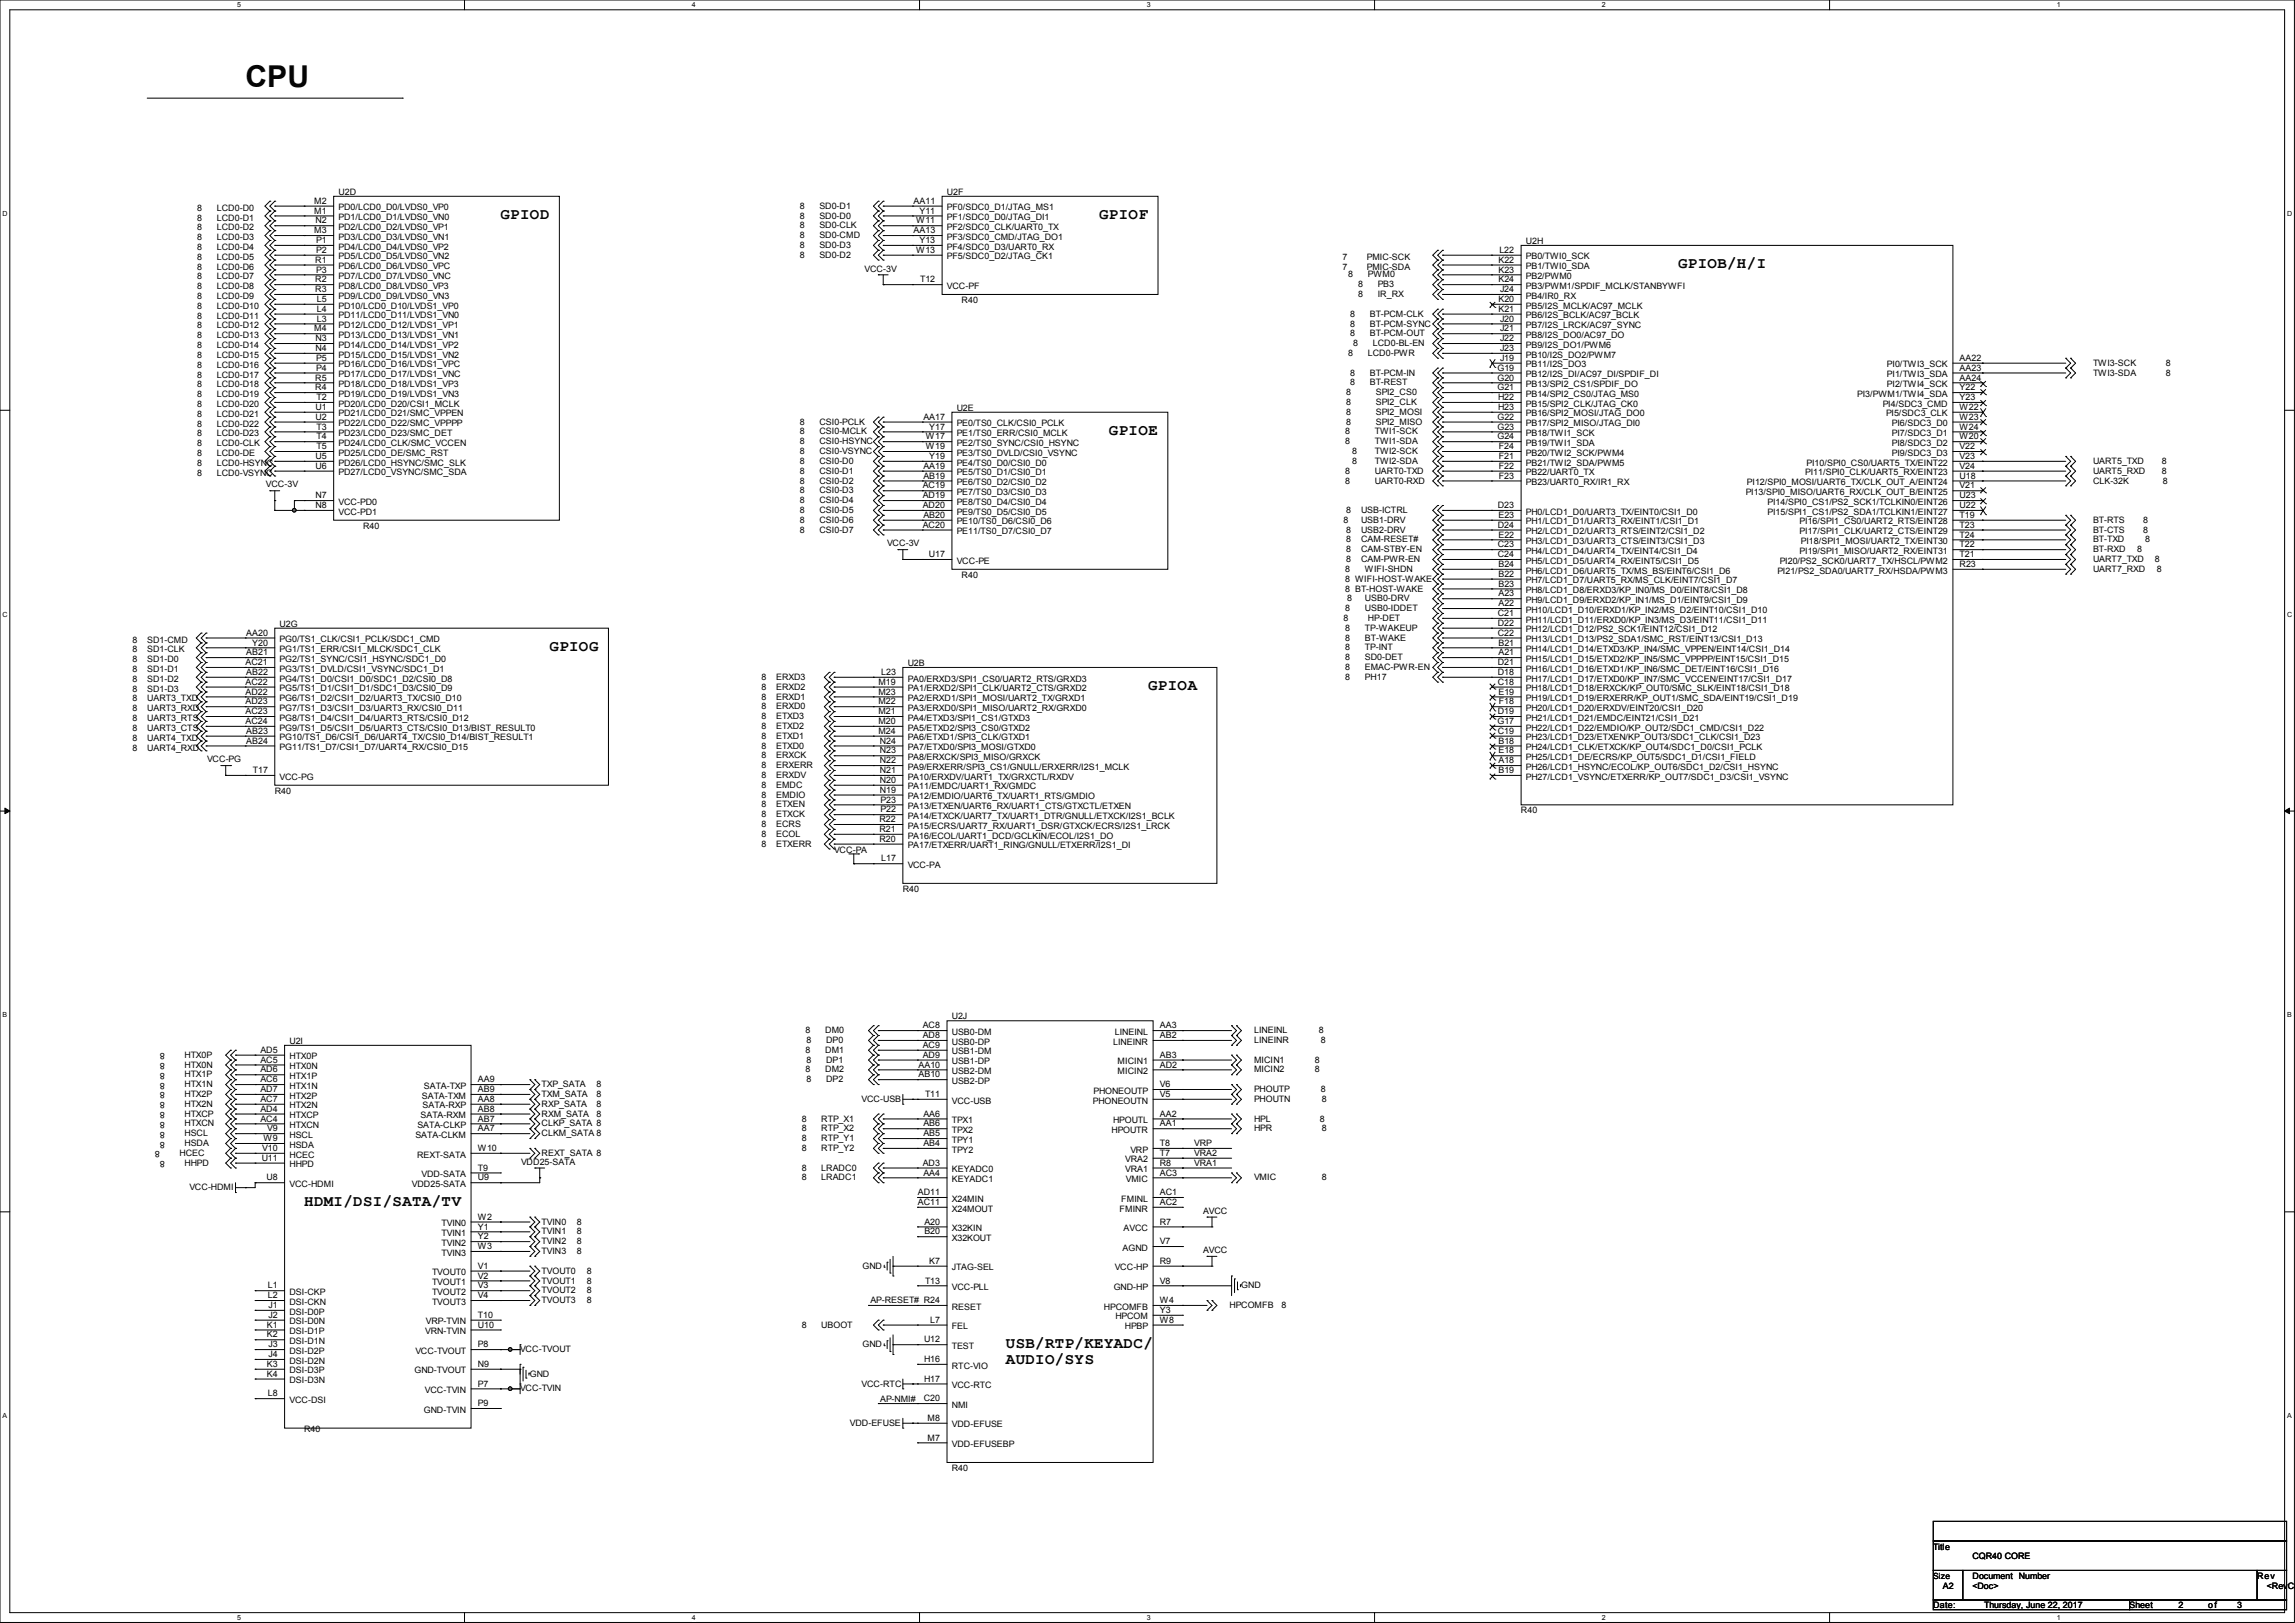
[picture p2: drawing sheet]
<svg xmlns="http://www.w3.org/2000/svg" width="297mm" height="210mm" viewBox="0 0 297 210" stroke-linecap="round" stroke-linejoin="round" font-family="sans-serif">
<defs><g id="words">
<text font-size="3.9" x="31.7" y="11.3">CPU</text>
<g font-size="2">
<text x="64.8" y="28.4">GPIOD</text>
<text x="142.2" y="28.4">GPIOF</text>
<text x="217.2" y="34.7">GPIOB/H/I</text>
<text x="143.5" y="56.3">GPIOE</text>
<text x="71.1" y="84.2">GPIOG</text>
<text x="148.6" y="89.3">GPIOA</text>
<text x="39.4" y="156">HDMI/DSI/SATA/TV</text>
<text x="130.2" y="174.4">USB/RTP/KEYADC/</text>
<text x="130.2" y="176.4">AUDIO/SYS</text>
</g>
<g font-size="1.1">
<text x="25.5" y="27.3">8</text>
<text x="25.5" y="28.5">8</text>
<text x="25.5" y="29.8">8</text>
<text x="28.1" y="27.3">LCD0-D0</text>
<text x="28.1" y="28.5">LCD0-D1</text>
<text x="28.1" y="29.8">LCD0-D2</text>
<text x="40.7" y="26.4">M2</text>
<text x="40.7" y="27.6">M1</text>
<text x="40.8" y="28.9">N2</text>
<text x="43.8" y="25.2">U2D</text>
<text x="43.8" y="27.2">PD0/LCD0_D0/LVDS0_VP0</text>
<text x="43.8" y="28.5">PD1/LCD0_D1/LVDS0_VN0</text>
<text x="43.8" y="29.8">PD2/LCD0_D2/LVDS0_VP1</text>
<text x="103.5" y="27">8</text>
<text x="103.5" y="28.3">8</text>
<text x="103.5" y="29.5">8</text>
<text x="106" y="27">SD0-D1</text>
<text x="106" y="28.3">SD0-D0</text>
<text x="106" y="29.5">SD0-CLK</text>
<text x="118.2" y="26.4">AA11</text>
<text x="118.6" y="28.9">W11</text>
<text x="119" y="27.6">Y11</text>
<text x="122.5" y="25.2">U2F</text>
<text x="122.5" y="27.2">PF0/SDC0_D1/JTAG_MS1</text>
<text x="122.5" y="28.5">PF1/SDC0_D0/JTAG_DI1</text>
<text x="122.5" y="29.8">PF2/SDC0_CLK/UART0_TX</text>
<text x="25.5" y="31.1">8</text>
<text x="25.5" y="32.3">8</text>
<text x="25.5" y="33.6">8</text>
<text x="25.5" y="34.9">8</text>
<text x="28.1" y="31.1">LCD0-D3</text>
<text x="28.1" y="32.3">LCD0-D4</text>
<text x="28.1" y="33.6">LCD0-D5</text>
<text x="28.1" y="34.9">LCD0-D6</text>
<text x="40.7" y="30.2">M3</text>
<text x="40.8" y="34">R1</text>
<text x="40.9" y="31.5">P1</text>
<text x="40.9" y="32.7">P2</text>
<text x="40.9" y="35.3">P3</text>
<text x="43.8" y="31">PD3/LCD0_D3/LVDS0_VN1</text>
<text x="43.8" y="32.3">PD4/LCD0_D4/LVDS0_VP2</text>
<text x="43.8" y="33.6">PD5/LCD0_D5/LVDS0_VN2</text>
<text x="43.8" y="34.8">PD6/LCD0_D6/LVDS0_VPC</text>
<text x="103.5" y="30.8">8</text>
<text x="103.5" y="32.1">8</text>
<text x="103.5" y="33.4">8</text>
<text x="106" y="30.8">SD0-CMD</text>
<text x="106" y="32.1">SD0-D3</text>
<text x="106" y="33.4">SD0-D2</text>
<text x="111.9" y="35.1">VCC-3V</text>
<text x="118.2" y="30.2">AA13</text>
<text x="118.6" y="32.7">W13</text>
<text x="119" y="31.5">Y13</text>
<text x="122.5" y="31">PF3/SDC0_CMD/JTAG_DO1</text>
<text x="122.5" y="32.3">PF4/SDC0_D3/UART0_RX</text>
<text x="122.5" y="33.6">PF5/SDC0_D2/JTAG_CK1</text>
<text x="173.7" y="34.9">7</text>
<text x="173.7" y="33.6">7</text>
<text x="174.5" y="35.9">8</text>
<text x="176.9" y="34.9">PMIC-SDA</text>
<text x="176.9" y="33.6">PMIC-SCK</text>
<text x="177" y="35.9">PWM0</text>
<text x="193.9" y="34">K22</text>
<text x="193.9" y="35.3">K23</text>
<text x="194" y="32.7">L22</text>
<text x="197.5" y="31.6">U2H</text>
<text x="197.5" y="33.6">PB0/TWI0_SCK</text>
<text x="197.5" y="34.8">PB1/TWI0_SDA</text>
<text x="25.5" y="36.2">8</text>
<text x="25.5" y="37.4">8</text>
<text x="25.5" y="38.7">8</text>
<text x="25.5" y="40">8</text>
<text x="25.5" y="41.2">8</text>
<text x="28.1" y="36.2">LCD0-D7</text>
<text x="28.1" y="37.4">LCD0-D8</text>
<text x="28.1" y="38.7">LCD0-D9</text>
<text x="28.1" y="40">LCD0-D10</text>
<text x="28.1" y="41.2">LCD0-D11</text>
<text x="40.8" y="36.5">R2</text>
<text x="40.8" y="37.8">R3</text>
<text x="41" y="39.1">L5</text>
<text x="41" y="40.3">L4</text>
<text x="41" y="41.6">L3</text>
<text x="43.8" y="36.1">PD7/LCD0_D7/LVDS0_VNC</text>
<text x="43.8" y="37.4">PD8/LCD0_D8/LVDS0_VP3</text>
<text x="43.8" y="38.7">PD9/LCD0_D9/LVDS0_VN3</text>
<text x="43.8" y="39.9">PD10/LCD0_D10/LVDS1_VP0</text>
<text x="43.8" y="41.2">PD11/LCD0_D11/LVDS1_VN0</text>
<text x="119.1" y="36.5">T12</text>
<text x="122.5" y="37.4">VCC-PF</text>
<text x="124.4" y="39.2">R40</text>
<text x="174.7" y="41">8</text>
<text x="175.8" y="38.4">8</text>
<text x="175.8" y="37.2">8</text>
<text x="177.3" y="41">BT-PCM-CLK</text>
<text x="178.3" y="38.4">IR_RX</text>
<text x="178.3" y="37.2">PB3</text>
<text x="193.9" y="36.5">K24</text>
<text x="193.9" y="39.1">K20</text>
<text x="193.9" y="40.3">K21</text>
<text x="194.1" y="37.8">J24</text>
<text x="194.1" y="41.6">J20</text>
<text x="197.5" y="36.1">PB2/PWM0</text>
<text x="197.5" y="37.4">PB3/PWM1/SPDIF_MCLK/STANBYWFI</text>
<text x="197.5" y="38.7">PB4/IR0_RX</text>
<text x="197.5" y="39.9">PB5/I2S_MCLK/AC97_MCLK</text>
<text x="197.5" y="41.2">PB6/I2S_BCLK/AC97_BCLK</text>
<text x="25.5" y="42.5">8</text>
<text x="25.5" y="43.8">8</text>
<text x="25.5" y="45">8</text>
<text x="25.5" y="46.3">8</text>
<text x="25.5" y="47.6">8</text>
<text x="28.1" y="42.5">LCD0-D12</text>
<text x="28.1" y="43.8">LCD0-D13</text>
<text x="28.1" y="45">LCD0-D14</text>
<text x="28.1" y="46.3">LCD0-D15</text>
<text x="28.1" y="47.6">LCD0-D16</text>
<text x="40.7" y="42.9">M4</text>
<text x="40.8" y="44.2">N3</text>
<text x="40.8" y="45.4">N4</text>
<text x="40.9" y="46.7">P5</text>
<text x="40.9" y="48">P4</text>
<text x="43.8" y="42.5">PD12/LCD0_D12/LVDS1_VP1</text>
<text x="43.8" y="43.7">PD13/LCD0_D13/LVDS1_VN1</text>
<text x="43.8" y="45">PD14/LCD0_D14/LVDS1_VP2</text>
<text x="43.8" y="46.3">PD15/LCD0_D15/LVDS1_VN2</text>
<text x="43.8" y="47.5">PD16/LCD0_D16/LVDS1_VPC</text>
<text x="174.5" y="46.1">8</text>
<text x="174.7" y="42.2">8</text>
<text x="174.7" y="43.5">8</text>
<text x="175.1" y="44.8">8</text>
<text x="177" y="46.1">LCD0-PWR</text>
<text x="177.3" y="42.2">BT-PCM-SYNC</text>
<text x="177.3" y="43.5">BT-PCM-OUT</text>
<text x="177.7" y="44.8">LCD0-BL-EN</text>
<text x="193.8" y="48">G19</text>
<text x="194.1" y="42.9">J21</text>
<text x="194.1" y="44.2">J22</text>
<text x="194.1" y="45.4">J23</text>
<text x="194.1" y="46.7">J19</text>
<text x="197.5" y="42.5">PB7/I2S_LRCK/AC97_SYNC</text>
<text x="197.5" y="43.7">PB8/I2S_DO0/AC97_DO</text>
<text x="197.5" y="45">PB9/I2S_DO1/PWM6</text>
<text x="197.5" y="46.3">PB10/I2S_DO2/PWM7</text>
<text x="197.5" y="47.5">PB11/I2S_DO3</text>
<text x="244.2" y="47.5">PI0/TWI3_SCK</text>
<text x="253.6" y="46.7">AA22</text>
<text x="253.6" y="48">AA23</text>
<text x="270.9" y="47.3">TWI3-SCK</text>
<text x="280.3" y="47.3">8</text>
<text x="25.5" y="48.9">8</text>
<text x="25.5" y="50.1">8</text>
<text x="25.5" y="51.4">8</text>
<text x="25.5" y="52.7">8</text>
<text x="25.5" y="53.9">8</text>
<text x="28.1" y="48.9">LCD0-D17</text>
<text x="28.1" y="50.1">LCD0-D18</text>
<text x="28.1" y="51.4">LCD0-D19</text>
<text x="28.1" y="52.7">LCD0-D20</text>
<text x="28.1" y="53.9">LCD0-D21</text>
<text x="40.8" y="49.2">R5</text>
<text x="40.8" y="50.5">R4</text>
<text x="40.8" y="53">U1</text>
<text x="41" y="51.8">T2</text>
<text x="43.8" y="48.8">PD17/LCD0_D17/LVDS1_VNC</text>
<text x="43.8" y="50.1">PD18/LCD0_D18/LVDS1_VP3</text>
<text x="43.8" y="51.4">PD19/LCD0_D19/LVDS1_VN3</text>
<text x="43.8" y="52.6">PD20/LCD0_D20/CSI1_MCLK</text>
<text x="43.8" y="53.9">PD21/LCD0_D21/SMC_VPPEN</text>
<text x="123.8" y="53.2">U2E</text>
<text x="174.2" y="53.7">8</text>
<text x="174.2" y="52.4">8</text>
<text x="174.2" y="51.1">8</text>
<text x="174.7" y="48.6">8</text>
<text x="174.7" y="49.9">8</text>
<text x="177.3" y="48.6">BT-PCM-IN</text>
<text x="177.3" y="49.9">BT-REST</text>
<text x="178" y="53.7">SPI2_MOSI</text>
<text x="178" y="52.4">SPI2_CLK</text>
<text x="178" y="51.1">SPI2_CS0</text>
<text x="193.8" y="49.2">G20</text>
<text x="193.8" y="50.5">G21</text>
<text x="193.9" y="51.8">H22</text>
<text x="193.9" y="53">H23</text>
<text x="197.5" y="48.8">PB12/I2S_DI/AC97_DI/SPDIF_DI</text>
<text x="197.5" y="50.1">PB13/SPI2_CS1/SPDIF_DO</text>
<text x="197.5" y="51.4">PB14/SPI2_CS0/JTAG_MS0</text>
<text x="197.5" y="52.6">PB15/SPI2_CLK/JTAG_CK0</text>
<text x="197.5" y="53.9">PB16/SPI2_MOSI/JTAG_DO0</text>
<text x="240.3" y="51.4">PI3/PWM1/TWI4_SDA</text>
<text x="243.6" y="52.6">PI4/SDC3_CMD</text>
<text x="244.1" y="53.9">PI5/SDC3_CLK</text>
<text x="244.2" y="48.8">PI1/TWI3_SDA</text>
<text x="244.2" y="50.1">PI2/TWI4_SCK</text>
<text x="253.6" y="49.2">AA24</text>
<text x="253.6" y="50.5">Y22</text>
<text x="253.6" y="51.8">Y23</text>
<text x="253.6" y="53">W22</text>
<text x="270.9" y="48.6">TWI3-SDA</text>
<text x="280.3" y="48.6">8</text>
<text x="25.5" y="55.2">8</text>
<text x="25.5" y="56.5">8</text>
<text x="25.5" y="57.7">8</text>
<text x="25.5" y="59">8</text>
<text x="28.1" y="55.2">LCD0-D22</text>
<text x="28.1" y="56.5">LCD0-D23</text>
<text x="28.1" y="57.7">LCD0-CLK</text>
<text x="28.1" y="59">LCD0-DE</text>
<text x="40.8" y="54.3">U2</text>
<text x="40.8" y="59.4">U5</text>
<text x="41" y="55.6">T3</text>
<text x="41" y="56.9">T4</text>
<text x="41" y="58.1">T5</text>
<text x="43.8" y="55.2">PD22/LCD0_D22/SMC_VPPPP</text>
<text x="43.8" y="56.4">PD23/LCD0_D23/SMC_DET</text>
<text x="43.8" y="57.7">PD24/LCD0_CLK/SMC_VCCEN</text>
<text x="43.8" y="59">PD25/LCD0_DE/SMC_RST</text>
<text x="103.5" y="54.9">8</text>
<text x="103.5" y="56.2">8</text>
<text x="103.5" y="57.5">8</text>
<text x="103.5" y="58.8">8</text>
<text x="106" y="54.9">CSI0-PCLK</text>
<text x="106" y="56.2">CSI0-MCLK</text>
<text x="106" y="57.5">CSI0-HSYNC</text>
<text x="106" y="58.8">CSI0-VSYNC</text>
<text x="119.5" y="54.3">AA17</text>
<text x="119.8" y="56.9">W17</text>
<text x="119.8" y="58.1">W19</text>
<text x="120.3" y="55.6">Y17</text>
<text x="120.3" y="59.4">Y19</text>
<text x="123.8" y="55.2">PE0/TS0_CLK/CSI0_PCLK</text>
<text x="123.8" y="56.4">PE1/TS0_ERR/CSI0_MCLK</text>
<text x="123.8" y="57.7">PE2/TS0_SYNC/CSI0_HSYNC</text>
<text x="123.8" y="59">PE3/TS0_DVLD/CSI0_VSYNC</text>
<text x="174.1" y="57.5">8</text>
<text x="174.1" y="56.2">8</text>
<text x="174.2" y="54.9">8</text>
<text x="175" y="58.8">8</text>
<text x="177.9" y="57.5">TWI1-SDA</text>
<text x="177.9" y="56.2">TWI1-SCK</text>
<text x="177.9" y="58.8">TWI2-SCK</text>
<text x="178" y="54.9">SPI2_MISO</text>
<text x="193.8" y="54.3">G22</text>
<text x="193.8" y="55.6">G23</text>
<text x="193.8" y="56.9">G24</text>
<text x="194" y="58.1">F24</text>
<text x="194" y="59.4">F21</text>
<text x="197.5" y="55.2">PB17/SPI2_MISO/JTAG_DI0</text>
<text x="197.5" y="56.4">PB18/TWI1_SCK</text>
<text x="197.5" y="57.7">PB19/TWI1_SDA</text>
<text x="197.5" y="59">PB20/TWI2_SCK/PWM4</text>
<text x="244.8" y="55.2">PI6/SDC3_D0</text>
<text x="244.8" y="56.4">PI7/SDC3_D1</text>
<text x="244.8" y="57.7">PI8/SDC3_D2</text>
<text x="244.8" y="59">PI9/SDC3_D3</text>
<text x="253.6" y="54.3">W23</text>
<text x="253.6" y="55.6">W24</text>
<text x="253.6" y="56.9">W20</text>
<text x="253.6" y="58.1">V22</text>
<text x="253.6" y="59.4">V23</text>
<text x="25.5" y="60.3">8</text>
<text x="25.5" y="61.6">8</text>
<text x="28.1" y="60.3">LCD0-HSYNC</text>
<text x="28.1" y="61.6">LCD0-VSYNC</text>
<text x="34.4" y="63.1">VCC-3V</text>
<text x="40.8" y="60.7">U6</text>
<text x="40.8" y="64.5">N7</text>
<text x="40.8" y="65.7">N8</text>
<text x="43.8" y="60.2">PD26/LCD0_HSYNC/SMC_SLK</text>
<text x="43.8" y="61.5">PD27/LCD0_VSYNC/SMC_SDA</text>
<text x="43.8" y="65.3">VCC-PD0</text>
<text x="103.5" y="60">8</text>
<text x="103.5" y="61.3">8</text>
<text x="103.5" y="62.6">8</text>
<text x="103.5" y="63.8">8</text>
<text x="103.5" y="65.1">8</text>
<text x="106" y="60">CSI0-D0</text>
<text x="106" y="61.3">CSI0-D1</text>
<text x="106" y="62.6">CSI0-D2</text>
<text x="106" y="63.8">CSI0-D3</text>
<text x="106" y="65.1">CSI0-D4</text>
<text x="119.4" y="63.2">AC19</text>
<text x="119.4" y="64.5">AD19</text>
<text x="119.4" y="65.7">AD20</text>
<text x="119.5" y="60.7">AA19</text>
<text x="119.5" y="61.9">AB19</text>
<text x="123.8" y="60.2">PE4/TS0_D0/CSI0_D0</text>
<text x="123.8" y="61.5">PE5/TS0_D1/CSI0_D1</text>
<text x="123.8" y="62.8">PE6/TS0_D2/CSI0_D2</text>
<text x="123.8" y="64.1">PE7/TS0_D3/CSI0_D3</text>
<text x="123.8" y="65.3">PE8/TS0_D4/CSI0_D4</text>
<text x="174.1" y="61.3">8</text>
<text x="174.1" y="62.6">8</text>
<text x="175" y="60">8</text>
<text x="177.9" y="60">TWI2-SDA</text>
<text x="177.9" y="61.3">UART0-TXD</text>
<text x="177.9" y="62.6">UART0-RXD</text>
<text x="193.8" y="65.7">D23</text>
<text x="194" y="60.7">F22</text>
<text x="194" y="61.9">F23</text>
<text x="197.5" y="60.2">PB21/TWI2_SDA/PWM5</text>
<text x="197.5" y="61.5">PB22/UART0_TX</text>
<text x="197.5" y="62.8">PB23/UART0_RX/IR1_RX</text>
<text x="225.9" y="64.1">PI13/SPI0_MISO/UART6_RX/CLK_OUT_B/EINT25</text>
<text x="226.1" y="62.8">PI12/SPI0_MOSI/UART6_TX/CLK_OUT_A/EINT24</text>
<text x="228.7" y="65.3">PI14/SPI0_CS1/PS2_SCK1/TCLKIN0/EINT26</text>
<text x="233.6" y="61.5">PI11/SPI0_CLK/UART5_RX/EINT23</text>
<text x="233.8" y="60.2">PI10/SPI0_CS0/UART5_TX/EINT22</text>
<text x="253.6" y="60.7">V24</text>
<text x="253.6" y="61.9">U18</text>
<text x="253.6" y="63.2">V21</text>
<text x="253.6" y="64.5">U23</text>
<text x="253.6" y="65.7">U22</text>
<text x="270.9" y="62.6">CLK-32K</text>
<text x="270.9" y="60">UART5_TXD</text>
<text x="270.9" y="61.3">UART5_RXD</text>
<text x="279.8" y="60">8</text>
<text x="279.8" y="61.3">8</text>
<text x="279.9" y="62.6">8</text>
<text x="43.8" y="66.6">VCC-PD1</text>
<text x="47" y="68.4">R40</text>
<text x="103.5" y="66.4">8</text>
<text x="103.5" y="67.6">8</text>
<text x="103.5" y="68.9">8</text>
<text x="106" y="66.4">CSI0-D5</text>
<text x="106" y="67.6">CSI0-D6</text>
<text x="106" y="68.9">CSI0-D7</text>
<text x="114.8" y="70.7">VCC-3V</text>
<text x="119.4" y="68.3">AC20</text>
<text x="119.5" y="67">AB20</text>
<text x="123.8" y="66.6">PE9/TS0_D5/CSI0_D5</text>
<text x="123.8" y="67.9">PE10/TS0_D6/CSI0_D6</text>
<text x="123.8" y="69.1">PE11/TS0_D7/CSI0_D7</text>
<text x="173.8" y="67.6">8</text>
<text x="174.2" y="66.4">8</text>
<text x="174.2" y="68.9">8</text>
<text x="174.2" y="70.2">8</text>
<text x="174.2" y="71.5">8</text>
<text x="176.1" y="66.4">USB-ICTRL</text>
<text x="176.1" y="67.6">USB1-DRV</text>
<text x="176.1" y="68.9">USB2-DRV</text>
<text x="176.1" y="70.2">CAM-RESET#</text>
<text x="176.1" y="71.5">CAM-STBY-EN</text>
<text x="193.8" y="68.3">D24</text>
<text x="193.8" y="70.8">C23</text>
<text x="193.9" y="67">E23</text>
<text x="193.9" y="69.6">E22</text>
<text x="197.5" y="66.6">PH0/LCD1_D0/UART3_TX/EINT0/CSI1_D0</text>
<text x="197.5" y="67.9">PH1/LCD1_D1/UART3_RX/EINT1/CSI1_D1</text>
<text x="197.5" y="69.1">PH2/LCD1_D2/UART3_RTS/EINT2/CSI1_D2</text>
<text x="197.5" y="70.4">PH3/LCD1_D3/UART3_CTS/EINT3/CSI1_D3</text>
<text x="197.5" y="71.7">PH4/LCD1_D4/UART4_TX/EINT4/CSI1_D4</text>
<text x="228.7" y="66.6">PI15/SPI1_CS1/PS2_SDA1/TCLKIN1/EINT27</text>
<text x="232.9" y="67.9">PI16/SPI1_CS0/UART2_RTS/EINT28</text>
<text x="232.9" y="69.1">PI17/SPI1_CLK/UART2_CTS/EINT29</text>
<text x="232.9" y="71.7">PI19/SPI1_MISO/UART2_RX/EINT31</text>
<text x="233.1" y="70.4">PI18/SPI1_MOSI/UART2_TX/EINT30</text>
<text x="253.6" y="67">T19</text>
<text x="253.6" y="68.3">T23</text>
<text x="253.6" y="69.6">T24</text>
<text x="253.6" y="70.8">T22</text>
<text x="270.9" y="71.5">BT-RXD</text>
<text x="270.9" y="70.2">BT-TXD</text>
<text x="270.9" y="68.9">BT-CTS</text>
<text x="270.9" y="67.6">BT-RTS</text>
<text x="276.6" y="71.5">8</text>
<text x="277.3" y="68.9">8</text>
<text x="277.3" y="67.6">8</text>
<text x="277.6" y="70.2">8</text>
<text x="120.2" y="72.1">U17</text>
<text x="123.8" y="72.9">VCC-PE</text>
<text x="124.4" y="74.8">R40</text>
<text x="174.1" y="75.3">8 WIFI-HOST-WAKE</text>
<text x="174.1" y="76.5">8 BT-HOST-WAKE</text>
<text x="174.1" y="74">8</text>
<text x="174.2" y="72.7">8</text>
<text x="174.4" y="77.8">8</text>
<text x="176.1" y="72.7">CAM-PWR-EN</text>
<text x="176.6" y="74">WIFI-SHDN</text>
<text x="176.6" y="77.8">USB0-DRV</text>
<text x="193.8" y="72.1">C24</text>
<text x="193.9" y="73.4">B24</text>
<text x="193.9" y="74.6">B22</text>
<text x="193.9" y="75.9">B23</text>
<text x="193.9" y="77.2">A23</text>
<text x="197.5" y="72.9">PH5/LCD1_D5/UART4_RX/EINT5/CSI1_D5</text>
<text x="197.5" y="74.2">PH6/LCD1_D6/UART5_TX/MS_BS/EINT6/CSI1_D6</text>
<text x="197.5" y="75.5">PH7/LCD1_D7/UART5_RX/MS_CLK/EINT7/CSI1_D7</text>
<text x="197.5" y="76.8">PH8/LCD1_D8/ERXD3/KP_IN0/MS_D0/EINT8/CSI1_D8</text>
<text x="230" y="74.2">PI21/PS2_SDA0/UART7_RX/HSDA/PWM3</text>
<text x="230.3" y="72.9">PI20/PS2_SCK0/UART7_TX/HSCL/PWM2</text>
<text x="253.6" y="72.1">T21</text>
<text x="253.6" y="73.4">R23</text>
<text x="270.9" y="74">UART7_RXD</text>
<text x="270.9" y="72.7">UART7_TXD</text>
<text x="278.9" y="72.7">8</text>
<text x="279.1" y="74">8</text>
<text x="17.1" y="83.1">8</text>
<text x="19" y="83.1">SD1-CMD</text>
<text x="31.9" y="82.3">AA20</text>
<text x="32.6" y="83.5">Y20</text>
<text x="36.2" y="81.1">U2G</text>
<text x="36.2" y="83.1">PG0/TS1_CLK/CSI1_PCLK/SDC1_CMD</text>
<text x="173.8" y="80.3">8</text>
<text x="174.1" y="81.6">8</text>
<text x="174.1" y="79.1">8</text>
<text x="174.1" y="82.9">8</text>
<text x="176.6" y="81.6">TP-WAKEUP</text>
<text x="176.6" y="79.1">USB0-IDDET</text>
<text x="176.6" y="82.9">BT-WAKE</text>
<text x="177" y="80.3">HP-DET</text>
<text x="193.8" y="79.7">C21</text>
<text x="193.8" y="81">D22</text>
<text x="193.8" y="82.3">C22</text>
<text x="193.9" y="78.4">A22</text>
<text x="193.9" y="83.5">B21</text>
<text x="197.5" y="78">PH9/LCD1_D9/ERXD2/KP_IN1/MS_D1/EINT9/CSI1_D9</text>
<text x="197.5" y="79.3">PH10/LCD1_D10/ERXD1/KP_IN2/MS_D2/EINT10/CSI1_D10</text>
<text x="197.5" y="80.6">PH11/LCD1_D11/ERXD0/KP_IN3/MS_D3/EINT11/CSI1_D11</text>
<text x="197.5" y="81.8">PH12/LCD1_D12/PS2_SCK1/EINT12/CSI1_D12</text>
<text x="197.5" y="83.1">PH13/LCD1_D13/PS2_SDA1/SMC_RST/EINT13/CSI1_D13</text>
<text x="17.1" y="84.4">8</text>
<text x="17.1" y="85.7">8</text>
<text x="17.1" y="87">8</text>
<text x="17.1" y="88.2">8</text>
<text x="17.1" y="89.5">8</text>
<text x="19" y="84.4">SD1-CLK</text>
<text x="19" y="85.7">SD1-D0</text>
<text x="19" y="87">SD1-D1</text>
<text x="19" y="88.2">SD1-D2</text>
<text x="19" y="89.5">SD1-D3</text>
<text x="31.8" y="86.1">AC21</text>
<text x="31.8" y="88.6">AC22</text>
<text x="31.8" y="89.9">AD22</text>
<text x="31.9" y="84.8">AB21</text>
<text x="31.9" y="87.3">AB22</text>
<text x="36.2" y="84.4">PG1/TS1_ERR/CSI1_MLCK/SDC1_CLK</text>
<text x="36.2" y="85.6">PG2/TS1_SYNC/CSI1_HSYNC/SDC1_D0</text>
<text x="36.2" y="86.9">PG3/TS1_DVLD/CSI1_VSYNC/SDC1_D1</text>
<text x="36.2" y="88.2">PG4/TS1_D0/CSI1_D0/SDC1_D2/CSI0_D8</text>
<text x="36.2" y="89.5">PG5/TS1_D1/CSI1_D1/SDC1_D3/CSI0_D9</text>
<text x="98.5" y="88">8</text>
<text x="98.5" y="89.2">8</text>
<text x="100.4" y="88">ERXD3</text>
<text x="100.4" y="89.2">ERXD2</text>
<text x="113.7" y="88.6">M19</text>
<text x="113.7" y="89.9">M23</text>
<text x="114" y="87.3">L23</text>
<text x="117.5" y="86.2">U2B</text>
<text x="117.5" y="88.2">PA0/ERXD3/SPI1_CS0/UART2_RTS/GRXD3</text>
<text x="117.5" y="89.5">PA1/ERXD2/SPI1_CLK/UART2_CTS/GRXD2</text>
<text x="174.1" y="84.2">8</text>
<text x="174.1" y="85.4">8</text>
<text x="174.1" y="86.7">8</text>
<text x="174.1" y="88">8</text>
<text x="176.6" y="84.2">TP-INT</text>
<text x="176.6" y="85.4">SD0-DET</text>
<text x="176.6" y="86.7">EMAC-PWR-EN</text>
<text x="176.6" y="88">PH17</text>
<text x="193.8" y="86.1">D21</text>
<text x="193.8" y="87.3">D18</text>
<text x="193.8" y="88.6">C18</text>
<text x="193.9" y="84.8">A21</text>
<text x="193.9" y="89.9">E19</text>
<text x="197.5" y="84.4">PH14/LCD1_D14/ETXD3/KP_IN4/SMC_VPPEN/EINT14/CSI1_D14</text>
<text x="197.5" y="85.6">PH15/LCD1_D15/ETXD2/KP_IN5/SMC_VPPPP/EINT15/CSI1_D15</text>
<text x="197.5" y="86.9">PH16/LCD1_D16/ETXD1/KP_IN6/SMC_DET/EINT16/CSI1_D16</text>
<text x="197.5" y="88.2">PH17/LCD1_D17/ETXD0/KP_IN7/SMC_VCCEN/EINT17/CSI1_D17</text>
<text x="197.5" y="89.5">PH18/LCD1_D18/ERXCK/KP_OUT0/SMC_SLK/EINT18/CSI1_D18</text>
<text x="17.1" y="90.8">8</text>
<text x="17.1" y="92">8</text>
<text x="17.1" y="94.6">8</text>
<text x="17.1" y="93.3">8</text>
<text x="17.1" y="95.8">8</text>
<text x="19" y="90.8">UART3_TXD</text>
<text x="19" y="92">UART3_RXD</text>
<text x="19" y="94.6">UART3_CTS</text>
<text x="19" y="93.3">UART3_RTS</text>
<text x="19" y="95.8">UART4_TXD</text>
<text x="31.8" y="91.1">AD23</text>
<text x="31.8" y="92.4">AC23</text>
<text x="31.8" y="93.7">AC24</text>
<text x="31.9" y="95">AB23</text>
<text x="36.2" y="90.7">PG6/TS1_D2/CSI1_D2/UART3_TX/CSI0_D10</text>
<text x="36.2" y="92">PG7/TS1_D3/CSI1_D3/UART3_RX/CSI0_D11</text>
<text x="36.2" y="93.3">PG8/TS1_D4/CSI1_D4/UART3_RTS/CSI0_D12</text>
<text x="36.2" y="94.5">PG9/TS1_D5/CSI1_D5/UART3_CTS/CSI0_D13/BIST_RESULT0</text>
<text x="36.2" y="95.8">PG10/TS1_D6/CSI1_D6/UART4_TX/CSI0_D14/BIST_RESULT1</text>
<text x="98.5" y="95.6">8</text>
<text x="98.5" y="93">8</text>
<text x="98.5" y="90.5">8</text>
<text x="98.5" y="91.8">8</text>
<text x="98.5" y="94.3">8</text>
<text x="100.4" y="95.6">ETXD1</text>
<text x="100.4" y="93">ETXD3</text>
<text x="100.4" y="90.5">ERXD1</text>
<text x="100.4" y="91.8">ERXD0</text>
<text x="100.4" y="94.3">ETXD2</text>
<text x="113.7" y="91.1">M22</text>
<text x="113.7" y="92.4">M21</text>
<text x="113.7" y="93.7">M20</text>
<text x="113.7" y="95">M24</text>
<text x="117.5" y="90.7">PA2/ERXD1/SPI1_MOSI/UART2_TX/GRXD1</text>
<text x="117.5" y="92">PA3/ERXD0/SPI1_MISO/UART2_RX/GRXD0</text>
<text x="117.5" y="93.3">PA4/ETXD3/SPI1_CS1/GTXD3</text>
<text x="117.5" y="94.5">PA5/ETXD2/SPI3_CS0/GTXD2</text>
<text x="117.5" y="95.8">PA6/ETXD1/SPI3_CLK/GTXD1</text>
<text x="193.8" y="93.7">G17</text>
<text x="193.8" y="92.4">D19</text>
<text x="193.8" y="95">C19</text>
<text x="194" y="91.1">F18</text>
<text x="197.5" y="90.7">PH19/LCD1_D19/ERXERR/KP_OUT1/SMC_SDA/EINT19/CSI1_D19</text>
<text x="197.5" y="92">PH20/LCD1_D20/ERXDV/EINT20/CSI1_D20</text>
<text x="197.5" y="93.3">PH21/LCD1_D21/EMDC/EINT21/CSI1_D21</text>
<text x="197.5" y="94.5">PH22/LCD1_D22/EMDIO/KP_OUT2/SDC1_CMD/CSI1_D22</text>
<text x="197.5" y="95.8">PH23/LCD1_D23/ETXEN/KP_OUT3/SDC1_CLK/CSI1_D23</text>
<text x="17.1" y="97.1">8</text>
<text x="19" y="97.1">UART4_RXD</text>
<text x="26.8" y="98.6">VCC-PG</text>
<text x="31.9" y="96.2">AB24</text>
<text x="32.7" y="100">T17</text>
<text x="36.2" y="97.1">PG11/TS1_D7/CSI1_D7/UART4_RX/CSI0_D15</text>
<text x="36.2" y="100.9">VCC-PG</text>
<text x="98.5" y="100.7">8</text>
<text x="98.5" y="101.9">8</text>
<text x="98.5" y="99.4">8</text>
<text x="98.5" y="96.9">8</text>
<text x="98.5" y="98.1">8</text>
<text x="100.4" y="100.7">ERXDV</text>
<text x="100.4" y="101.9">EMDC</text>
<text x="100.4" y="99.4">ERXERR</text>
<text x="100.4" y="96.9">ETXD0</text>
<text x="100.4" y="98.1">ERXCK</text>
<text x="113.9" y="96.2">N24</text>
<text x="113.9" y="97.5">N23</text>
<text x="113.9" y="98.8">N22</text>
<text x="113.9" y="100">N21</text>
<text x="113.9" y="101.3">N20</text>
<text x="117.5" y="97.1">PA7/ETXD0/SPI3_MOSI/GTXD0</text>
<text x="117.5" y="98.3">PA8/ERXCK/SPI3_MISO/GRXCK</text>
<text x="117.5" y="99.6">PA9/ERXERR/SPI3_CS1/GNULL/ERXERR/I2S1_MCLK</text>
<text x="117.5" y="100.9">PA10/ERXDV/UART1_TX/GRXCTL/RXDV</text>
<text x="193.9" y="96.2">B18</text>
<text x="193.9" y="97.5">E18</text>
<text x="193.9" y="98.8">A18</text>
<text x="193.9" y="100">B19</text>
<text x="197.5" y="97.1">PH24/LCD1_CLK/ETXCK/KP_OUT4/SDC1_D0/CSI1_PCLK</text>
<text x="197.5" y="98.3">PH25/LCD1_DE/ECRS/KP_OUT5/SDC1_D1/CSI1_FIELD</text>
<text x="197.5" y="99.6">PH26/LCD1_HSYNC/ECOL/KP_OUT6/SDC1_D2/CSI1_HSYNC</text>
<text x="197.5" y="100.9">PH27/LCD1_VSYNC/ETXERR/KP_OUT7/SDC1_D3/CSI1_VSYNC</text>
<text x="35.6" y="102.7">R40</text>
<text x="98.5" y="105.7">8</text>
<text x="98.5" y="103.2">8</text>
<text x="98.5" y="104.5">8</text>
<text x="98.5" y="107">8</text>
<text x="100.4" y="105.7">ETXCK</text>
<text x="100.4" y="103.2">EMDIO</text>
<text x="100.4" y="104.5">ETXEN</text>
<text x="100.4" y="107">ECRS</text>
<text x="113.8" y="106.4">R22</text>
<text x="113.8" y="107.7">R21</text>
<text x="113.9" y="102.6">N19</text>
<text x="114" y="103.8">P23</text>
<text x="114" y="105.1">P22</text>
<text x="117.5" y="102.1">PA11/EMDC/UART1_RX/GMDC</text>
<text x="117.5" y="103.4">PA12/EMDIO/UART6_TX/UART1_RTS/GMDIO</text>
<text x="117.5" y="104.7">PA13/ETXEN/UART6_RX/UART1_CTS/GTXCTL/ETXEN</text>
<text x="117.5" y="106">PA14/ETXCK/UART7_TX/UART1_DTR/GNULL/ETXCK/I2S1_BCLK</text>
<text x="117.5" y="107.2">PA15/ECRS/UART7_RX/UART1_DSR/GTXCK/ECRS/I2S1_LRCK</text>
<text x="196.8" y="105.2">R40</text>
<text x="98.5" y="108.3">8</text>
<text x="98.5" y="109.6">8</text>
<text x="100.4" y="108.3">ECOL</text>
<text x="100.4" y="109.6">ETXERR</text>
<text x="107.9" y="110.3">VCC-PA</text>
<text x="113.8" y="108.9">R20</text>
<text x="114" y="111.5">L17</text>
<text x="117.5" y="108.5">PA16/ECOL/UART1_DCD/GCLKIN/ECOL/I2S1_DO</text>
<text x="117.5" y="109.8">PA17/ETXERR/UART1_RING/GNULL/ETXERR/I2S1_DI</text>
<text x="117.5" y="112.3">VCC-PA</text>
<text x="116.8" y="115.4">R40</text>
<text x="123.2" y="131.9">U2J</text>
<text x="21.3" y="136.3" transform="rotate(-180 21.3 136.3)">8</text>
<text x="21.3" y="137.5" transform="rotate(-180 21.3 137.5)">8</text>
<text x="23.9" y="136.9">HTX0P</text>
<text x="33.7" y="136.2">AD5</text>
<text x="33.7" y="137.5">AC5</text>
<text x="37.5" y="135.1">U2I</text>
<text x="37.5" y="137.1">HTX0P</text>
<text x="104.3" y="133.7">8</text>
<text x="104.3" y="136.2">8</text>
<text x="104.4" y="135">8</text>
<text x="104.4" y="137.5">8</text>
<text x="106.8" y="133.7">DM0</text>
<text x="106.8" y="136.2">DM1</text>
<text x="106.9" y="135">DP0</text>
<text x="106.9" y="137.5">DP1</text>
<text x="119.4" y="133.1">AC8</text>
<text x="119.4" y="134.3">AD8</text>
<text x="119.4" y="135.6">AC9</text>
<text x="119.4" y="136.9">AD9</text>
<text x="123.2" y="133.9">USB0-DM</text>
<text x="123.2" y="135.2">USB0-DP</text>
<text x="123.2" y="136.4">USB1-DM</text>
<text x="123.2" y="137.7">USB1-DP</text>
<text x="144" y="135.2">LINEINR</text>
<text x="144.3" y="133.9">LINEINL</text>
<text x="144.6" y="137.7">MICIN1</text>
<text x="150.1" y="133.1">AA3</text>
<text x="150.1" y="134.3">AB2</text>
<text x="150.1" y="136.9">AB3</text>
<text x="162.3" y="133.7">LINEINL</text>
<text x="162.3" y="135">LINEINR</text>
<text x="162.3" y="137.5">MICIN1</text>
<text x="170.2" y="137.5">8</text>
<text x="170.7" y="133.7">8</text>
<text x="170.9" y="135">8</text>
<text x="21.3" y="138.8" transform="rotate(-180 21.3 138.8)">8</text>
<text x="21.3" y="140.1" transform="rotate(-180 21.3 140.1)">8</text>
<text x="21.3" y="141.4" transform="rotate(-180 21.3 141.4)">8</text>
<text x="21.3" y="142.6" transform="rotate(-180 21.3 142.6)">8</text>
<text x="21.3" y="143.9" transform="rotate(-180 21.3 143.9)">8</text>
<text x="23.9" y="139.4">HTX1P</text>
<text x="23.9" y="138.1">HTX0N</text>
<text x="23.9" y="140.7">HTX1N</text>
<text x="23.9" y="141.9">HTX2P</text>
<text x="23.9" y="143.2">HTX2N</text>
<text x="33.7" y="138.8">AD6</text>
<text x="33.7" y="140">AC6</text>
<text x="33.7" y="141.3">AD7</text>
<text x="33.7" y="142.6">AC7</text>
<text x="33.7" y="143.8">AD4</text>
<text x="37.5" y="138.3">HTX0N</text>
<text x="37.5" y="139.6">HTX1P</text>
<text x="37.5" y="140.9">HTX1N</text>
<text x="37.5" y="142.2">HTX2P</text>
<text x="37.5" y="143.4">HTX2N</text>
<text x="54.6" y="142.2">SATA-TXM</text>
<text x="54.7" y="143.4">SATA-RXP</text>
<text x="54.9" y="140.9">SATA-TXP</text>
<text x="61.8" y="143.8">AB8</text>
<text x="61.8" y="142.6">AA8</text>
<text x="61.8" y="141.3">AB9</text>
<text x="61.8" y="140">AA9</text>
<text x="70.1" y="140.7">TXP_SATA</text>
<text x="70.1" y="141.9">TXM_SATA</text>
<text x="70.1" y="143.2">RXP_SATA</text>
<text x="77.2" y="140.7">8</text>
<text x="77.2" y="141.9">8</text>
<text x="77.2" y="143.2">8</text>
<text x="104.3" y="138.8">8</text>
<text x="104.4" y="140">8</text>
<text x="106.8" y="138.8">DM2</text>
<text x="106.9" y="140">DP2</text>
<text x="111.5" y="142.6">VCC-USB</text>
<text x="118.9" y="138.1">AA10</text>
<text x="118.9" y="139.4">AB10</text>
<text x="119.7" y="141.9">T11</text>
<text x="123.2" y="139">USB2-DM</text>
<text x="123.2" y="140.3">USB2-DP</text>
<text x="123.2" y="142.8">VCC-USB</text>
<text x="141.4" y="142.8">PHONEOUTN</text>
<text x="141.5" y="141.5">PHONEOUTP</text>
<text x="144.6" y="139">MICIN2</text>
<text x="150.1" y="138.1">AD2</text>
<text x="150.1" y="141.9">V5</text>
<text x="150.1" y="140.7">V6</text>
<text x="162.3" y="138.8">MICIN2</text>
<text x="162.3" y="141.3">PHOUTP</text>
<text x="162.3" y="142.6">PHOUTN</text>
<text x="170.2" y="138.8">8</text>
<text x="170.9" y="141.3">8</text>
<text x="171.1" y="142.6">8</text>
<text x="20.7" y="149" transform="rotate(-180 20.7 149)">8</text>
<text x="21.3" y="145.2" transform="rotate(-180 21.3 145.2)">8</text>
<text x="21.3" y="146.4" transform="rotate(-180 21.3 146.4)">8</text>
<text x="21.3" y="147.7" transform="rotate(-180 21.3 147.7)">8</text>
<text x="23.2" y="149.6">HCEC</text>
<text x="23.9" y="144.5">HTXCP</text>
<text x="23.9" y="145.8">HTXCN</text>
<text x="23.9" y="147">HSCL</text>
<text x="23.9" y="148.3">HSDA</text>
<text x="33.7" y="145.1">AC4</text>
<text x="33.9" y="148.9">V10</text>
<text x="34.1" y="147.7">W9</text>
<text x="34.6" y="146.4">V9</text>
<text x="37.5" y="144.7">HTXCP</text>
<text x="37.5" y="146">HTXCN</text>
<text x="37.5" y="147.2">HSCL</text>
<text x="37.5" y="148.5">HSDA</text>
<text x="37.5" y="149.8">HCEC</text>
<text x="53.8" y="147.2">SATA-CLKM</text>
<text x="54" y="149.8">REXT-SATA</text>
<text x="54" y="146">SATA-CLKP</text>
<text x="54.4" y="144.7">SATA-RXM</text>
<text x="61.8" y="146.4">AA7</text>
<text x="61.8" y="145.1">AB7</text>
<text x="61.8" y="148.9">W10</text>
<text x="70.1" y="144.5">RXM_SATA</text>
<text x="70.1" y="145.8">CLKP_SATA 8</text>
<text x="70.1" y="147">CLKM_SATA 8</text>
<text x="70.1" y="149.6">REXT_SATA 8</text>
<text x="77.2" y="144.5">8</text>
<text x="103.7" y="145.1">8</text>
<text x="103.7" y="146.4">8</text>
<text x="103.7" y="147.7">8</text>
<text x="103.7" y="148.9">8</text>
<text x="106.3" y="145.1">RTP_X1</text>
<text x="106.3" y="146.4">RTP_X2</text>
<text x="106.3" y="147.7">RTP_Y1</text>
<text x="106.3" y="148.9">RTP_Y2</text>
<text x="119.5" y="144.5">AA6</text>
<text x="119.5" y="145.8">AB6</text>
<text x="119.5" y="147">AB5</text>
<text x="119.5" y="148.3">AB4</text>
<text x="123.2" y="145.3">TPX1</text>
<text x="123.2" y="146.6">TPX2</text>
<text x="123.2" y="147.9">TPY1</text>
<text x="123.2" y="149.1">TPY2</text>
<text x="143.8" y="146.6">HPOUTR</text>
<text x="144" y="145.3">HPOUTL</text>
<text x="146.3" y="149.1">VRP</text>
<text x="150.1" y="144.5">AA2</text>
<text x="150.1" y="145.8">AA1</text>
<text x="150.1" y="149.6">T7</text>
<text x="150.1" y="148.3">T8</text>
<text x="154.5" y="148.3">VRP</text>
<text x="154.5" y="149.6">VRA2</text>
<text x="162.3" y="145.1">HPL</text>
<text x="162.3" y="146.4">HPR</text>
<text x="170.8" y="145.1">8</text>
<text x="171.1" y="146.4">8</text>
<text x="21.3" y="150.2" transform="rotate(-180 21.3 150.2)">8</text>
<text x="23.9" y="150.8">HHPD</text>
<text x="24.5" y="154">VCC-HDMI</text>
<text x="33.9" y="150.2">U11</text>
<text x="34.5" y="152.7">U8</text>
<text x="37.5" y="151">HHPD</text>
<text x="37.5" y="153.6">VCC-HDMI</text>
<text x="53.3" y="153.6">VDD25-SATA</text>
<text x="54.6" y="152.3">VDD-SATA</text>
<text x="61.8" y="152.7">U9</text>
<text x="61.8" y="151.5">T9</text>
<text x="67.4" y="150.7">VDD25-SATA</text>
<text x="103.7" y="152.7">8</text>
<text x="103.7" y="151.5">8</text>
<text x="106.3" y="152.7">LRADC1</text>
<text x="106.3" y="151.5">LRADC0</text>
<text x="118.8" y="154.6">AD11</text>
<text x="118.8" y="155.9">AC11</text>
<text x="119.4" y="150.8">AD3</text>
<text x="119.5" y="152.1">AA4</text>
<text x="123.2" y="155.5">X24MIN</text>
<text x="123.2" y="151.7">KEYADC0</text>
<text x="123.2" y="153">KEYADC1</text>
<text x="145.1" y="155.5">FMINL</text>
<text x="145.6" y="151.7">VRA1</text>
<text x="145.6" y="150.4">VRA2</text>
<text x="145.7" y="153">VMIC</text>
<text x="150.1" y="152.1">AC3</text>
<text x="150.1" y="150.8">R8</text>
<text x="150.1" y="154.6">AC1</text>
<text x="150.1" y="155.9">AC2</text>
<text x="154.5" y="150.9">VRA1</text>
<text x="162.3" y="152.7">VMIC</text>
<text x="171.1" y="152.7">8</text>
<text x="57.1" y="158.7">TVIN0</text>
<text x="57.1" y="159.9">TVIN1</text>
<text x="57.1" y="161.2">TVIN2</text>
<text x="61.8" y="157.8">W2</text>
<text x="61.8" y="159.1">Y1</text>
<text x="61.8" y="160.4">Y2</text>
<text x="61.8" y="161.6">W3</text>
<text x="70.1" y="159.7">TVIN1</text>
<text x="70.1" y="161">TVIN2</text>
<text x="70.1" y="158.5">TVIN0</text>
<text x="74.7" y="159.7">8</text>
<text x="74.7" y="161">8</text>
<text x="74.7" y="158.5">8</text>
<text x="119.6" y="158.5">A20</text>
<text x="119.6" y="159.7">B20</text>
<text x="123.2" y="156.8">X24MOUT</text>
<text x="123.2" y="159.3">X32KIN</text>
<text x="123.2" y="160.6">X32KOUT</text>
<text x="144.9" y="156.8">FMINR</text>
<text x="145.3" y="161.8">AGND</text>
<text x="145.4" y="159.3">AVCC</text>
<text x="150.1" y="161">V7</text>
<text x="150.1" y="158.5">R7</text>
<text x="155.7" y="157.1">AVCC</text>
<text x="34.7" y="166.7">L1</text>
<text x="34.7" y="168">L2</text>
<text x="37.5" y="167.6">DSI-CKP</text>
<text x="55.9" y="165">TVOUT0</text>
<text x="55.9" y="166.3">TVOUT1</text>
<text x="55.9" y="167.6">TVOUT2</text>
<text x="57.1" y="162.5">TVIN3</text>
<text x="61.8" y="164.2">V1</text>
<text x="61.8" y="165.4">V2</text>
<text x="61.8" y="166.7">V3</text>
<text x="61.8" y="168">V4</text>
<text x="70.1" y="162.3">TVIN3</text>
<text x="70.1" y="164.8">TVOUT0</text>
<text x="70.1" y="166.1">TVOUT1</text>
<text x="70.1" y="167.3">TVOUT2</text>
<text x="74.7" y="162.3">8</text>
<text x="75.9" y="164.8">8</text>
<text x="75.9" y="166.1">8</text>
<text x="75.9" y="167.3">8</text>
<text x="111.6" y="164.2">GND</text>
<text x="119.7" y="166.1">T13</text>
<text x="120.3" y="163.5">K7</text>
<text x="123.2" y="166.9">VCC-PLL</text>
<text x="123.2" y="164.4">JTAG-SEL</text>
<text x="144.1" y="166.9">GND-HP</text>
<text x="144.3" y="164.4">VCC-HP</text>
<text x="150.1" y="166.1">V8</text>
<text x="150.1" y="163.5">R9</text>
<text x="155.7" y="162.1">AVCC</text>
<text x="160.6" y="166.7">GND</text>
<text x="34.5" y="171.8">K1</text>
<text x="34.5" y="173.1">K2</text>
<text x="34.8" y="169.2">J1</text>
<text x="34.8" y="170.5">J2</text>
<text x="37.5" y="168.8">DSI-CKN</text>
<text x="37.5" y="170.1">DSI-D0P</text>
<text x="37.5" y="171.4">DSI-D0N</text>
<text x="37.5" y="172.6">DSI-D1P</text>
<text x="37.5" y="173.9">DSI-D1N</text>
<text x="55" y="172.6">VRN-TVIN</text>
<text x="55.1" y="171.4">VRP-TVIN</text>
<text x="55.9" y="168.8">TVOUT3</text>
<text x="61.8" y="171.8">U10</text>
<text x="61.8" y="170.5">T10</text>
<text x="70.1" y="168.6">TVOUT3</text>
<text x="75.9" y="168.6">8</text>
<text x="103.7" y="171.8">8</text>
<text x="106.3" y="171.8">UBOOT</text>
<text x="112.6" y="168.7">AP-RESET# R24</text>
<text x="119.6" y="173.7">U12</text>
<text x="120.4" y="171.2">L7</text>
<text x="123.2" y="172">FEL</text>
<text x="123.2" y="169.5">RESET</text>
<text x="142.9" y="169.5">HPCOMFB</text>
<text x="144.3" y="170.7">HPCOM</text>
<text x="145.6" y="172">HPBP</text>
<text x="150.1" y="171.2">W8</text>
<text x="150.1" y="169.9">Y3</text>
<text x="150.1" y="168.6">W4</text>
<text x="159.1" y="169.2">HPCOMFB</text>
<text x="165.8" y="169.2">8</text>
<text x="34.5" y="176.9">K3</text>
<text x="34.5" y="178.1">K4</text>
<text x="34.8" y="174.3">J3</text>
<text x="34.8" y="175.6">J4</text>
<text x="37.5" y="175.2">DSI-D2P</text>
<text x="37.5" y="176.4">DSI-D2N</text>
<text x="37.5" y="177.7">DSI-D3P</text>
<text x="37.5" y="179">DSI-D3N</text>
<text x="53.6" y="177.7">GND-TVOUT</text>
<text x="53.8" y="175.2">VCC-TVOUT</text>
<text x="61.8" y="179.4">P7</text>
<text x="61.8" y="174.3">P8</text>
<text x="61.8" y="176.9">N9</text>
<text x="67.3" y="175">VCC-TVOUT</text>
<text x="68.6" y="178.1">GND</text>
<text x="111.5" y="179.4">VCC-RTC</text>
<text x="111.6" y="174.3">GND</text>
<text x="119.6" y="176.2">H16</text>
<text x="119.6" y="178.8">H17</text>
<text x="123.2" y="177.1">RTC-VIO</text>
<text x="123.2" y="174.5">TEST</text>
<text x="123.2" y="179.6">VCC-RTC</text>
<text x="34.7" y="180.7">L8</text>
<text x="37.5" y="181.5">VCC-DSI</text>
<text x="39.4" y="185.3">R40</text>
<text x="54.9" y="182.8">GND-TVIN</text>
<text x="55" y="180.3">VCC-TVIN</text>
<text x="61.8" y="181.9">P9</text>
<text x="67.3" y="180">VCC-TVIN</text>
<text x="110" y="184.5">VDD-EFUSE</text>
<text x="113.9" y="181.4">AP-NMI#</text>
<text x="119.5" y="181.3">C20</text>
<text x="120" y="183.9">M8</text>
<text x="123.2" y="182.2">NMI</text>
<text x="123.2" y="184.7">VDD-EFUSE</text>
<text x="120" y="186.4">M7</text>
<text x="123.2" y="190.3">R40</text>
<text x="123.2" y="187.2">VDD-EFUSEBP</text>
<text x="250.2" y="200.5">Title</text>
<text x="255.2" y="201.8">CQR40 CORE</text>
<text x="250.2" y="208.1">Date:</text>
<text x="250.2" y="204.3">Size</text>
<text x="251.4" y="205.6">A2</text>
<text x="255.2" y="205.6">&lt;Doc&gt;</text>
<text x="255.3" y="204.3">Document Number</text>
<text x="256.8" y="208.1">Thursday, June 22, 2017</text>
<text x="275.6" y="208.1">Sheet</text>
<text x="281.9" y="208.1">2</text>
<text x="285.7" y="208.1">o f</text>
<text x="289.5" y="208.1">3</text>
<text x="292.1" y="204.3">Rev</text>
<text x="293.3" y="205.6">&lt;RevCod</text>
</g>
<g font-size=".9">
<text x="30.7" y=".9">5</text>
<text x="89.5" y=".9">4</text>
<text x="148.4" y=".9">3</text>
<text x="207.3" y=".9">2</text>
<text x="266.2" y=".9">1</text>
<text x=".3" y="28">D</text>
<text x="296" y="28">D</text>
<text x=".3" y="79.8">C</text>
<text x="296" y="79.8">C</text>
<text x=".3" y="131.7">B</text>
<text x="296" y="131.7">B</text>
<text x=".3" y="183.5">A</text>
<text x="296" y="183.5">A</text>
<text x="30.7" y="209.6">5</text>
<text x="89.5" y="209.6">4</text>
<text x="148.4" y="209.6">3</text>
<text x="207.3" y="209.6">2</text>
<text x="266.2" y="209.6">1</text>
</g>
</g></defs>
<path d="M0 0h296.9v209.9h-296.9zM1.3 1.3h294.4v207.4h-294.4z" fill="none" stroke="#000" stroke-width=".13"/>
<g fill="#fff">
<path d="M30.7 .1h.5v1h-.5z"/>
<path d="M30.7 208.8h.5v1h-.5z"/>
</g>
<path d="M60.1 0v1.3M60.1 208.7v1.2" fill="none" stroke="#000" stroke-width=".13"/>
<g fill="#fff">
<path d="M89.5 .1h.5v1h-.5z"/>
<path d="M89.5 208.8h.5v1h-.5z"/>
</g>
<path d="M119 0v1.3M119 208.7v1.2" fill="none" stroke="#000" stroke-width=".13"/>
<g fill="#fff">
<path d="M148.4 .1h.5v1h-.5z"/>
<path d="M148.4 208.8h.5v1h-.5z"/>
</g>
<path d="M177.9 0v1.3M177.9 208.7v1.2" fill="none" stroke="#000" stroke-width=".13"/>
<g fill="#fff">
<path d="M207.3 .1h.5v1h-.5z"/>
<path d="M207.3 208.8h.5v1h-.5z"/>
</g>
<path d="M236.8 0v1.3M236.8 208.7v1.2" fill="none" stroke="#000" stroke-width=".13"/>
<g fill="#fff">
<path d="M266.2 .1h.5v1h-.5z"/>
<path d="M266.2 208.8h.5v1h-.5z"/>
<path d="M.3 27.2h.7v1h-.7z"/>
<path d="M296 27.2h.6v1h-.6z"/>
<path d="M.3 79h.7v1h-.7z"/>
<path d="M296 79h.6v1h-.6z"/>
</g>
<path d="M0 53.1h1.3M295.7 53.1h1.2" fill="none" stroke="#000" stroke-width=".13"/>
<g fill="#fff">
<path d="M.3 130.9h.6v1h-.6z"/>
<path d="M296 130.9h.6v1h-.6z"/>
</g>
<path d="M0 104.9h1.3M295.7 104.9h1.2" fill="none" stroke="#000" stroke-width=".13"/>
<path d="M.6 104.6l.7 .3-.7 .4zM295.7 104.9l.6-.3v.7z" fill="#000" stroke="#000" stroke-width=".13"/>
<g fill="#fff">
<path d="M.3 182.7h.6v1h-.6z"/>
<path d="M296 182.7h.5v1h-.5z"/>
</g>
<g fill="none" stroke="#000" stroke-width=".13">
<path d="M19 12.7h33.1M52.1 12.7h.1M35.6 26.7h.1M35.6 27.9h.1M35.6 29.2h.1M35.6 30.5h.1M35.6 31.7h.1M35.6 33h.1M35.6 34.3h.1M35.6 35.6h.1M35.6 36.8h.1M35.6 38.1h.1"/>
<path d="M35.6 39.4h.1M35.6 26.7h3.8M35.6 27.9h3.8M35.6 29.2h3.8M35.6 30.5h3.8M35.6 31.7h3.8M35.6 33h3.8M35.6 34.3h3.8M35.6 35.6h3.8M35.6 36.8h3.8M35.6 38.1h3.8M35.6 39.4h3.8"/>
<path d="M35.6 40.6h.1M35.6 41.9h.1M35.6 43.2h.1M35.6 44.4h.1M35.6 45.7h.1M35.6 47h.1M35.6 48.3h.1M35.6 49.5h.1M35.6 50.8h.1M35.6 52.1h.1M35.6 53.3h.1M35.6 54.6h.1"/>
<path d="M35.6 55.9h.1M35.6 57.1h.1M35.6 58.4h.1M35.6 59.7h.1M35.6 40.6h3.8M35.6 41.9h3.8M35.6 43.2h3.8M35.6 44.4h3.8M35.6 45.7h3.8M35.6 47h3.8M35.6 48.3h3.8M35.6 49.5h3.8"/>
<path d="M35.6 50.8h3.8M35.6 52.1h3.8M35.6 53.3h3.8M35.6 54.6h3.8M35.6 55.9h3.8M35.6 57.1h3.8M35.6 58.4h3.8M35.6 59.7h3.8M35.6 64.8h.1M35.6 61h.1M35.6 66h.1M35.6 64.8v1.2"/>
<path d="M35.6 61h3.8M35.6 66h3.8M38.1 64.8h.1M38.1 66h.1M38.1 64.8h1.3M38.1 64.8v1.2M0 156.8h1.3M295.7 156.8h1.2"/>
</g>
<circle cx="38.1" cy="66" r=".23" fill="#696969" stroke="#000" stroke-width=".13"/>
<g fill="none" stroke="#000" stroke-width=".13">
<path d="M114.3 26.7h.1M114.3 31.7h.1M114.3 30.5h.1M114.3 29.2h.1M114.3 27.9h.1M114.3 33h.1M114.3 36.8h.1M114.3 26.7h3.8M114.3 31.7h3.8M114.3 30.5h3.8M114.3 29.2h3.8M114.3 27.9h3.8"/>
<path d="M114.3 33h3.8M114.3 36.8h3.8M186.7 38.1h.1M186.7 35.6h.1M186.7 34.3h.1M186.7 33h.1M186.7 36.8h.1M186.7 33h6.3M186.7 36.8h6.3M186.7 38.1h6.3M186.7 35.6h6.3M186.7 34.3h6.3"/>
<path d="M114.3 57.1h.1M114.3 54.6h.1M114.3 55.9h.1M114.3 58.4h.1M114.3 59.7h.1M114.3 57.1h5.1M114.3 54.6h5.1M114.3 55.9h5.1M114.3 58.4h5.1M114.3 59.7h5.1M186.7 58.4h.1M186.7 59.7h.1"/>
<path d="M186.7 54.6h.1M186.7 53.3h.1M186.7 52.1h.1M186.7 50.8h.1M186.7 48.3h.1M186.7 40.6h.1M186.7 43.2h.1M186.7 41.9h.1M186.7 55.9h.1M186.7 57.1h.1M186.7 44.4h.1M186.7 45.7h.1"/>
<path d="M186.7 49.5h.1M186.7 57.1h6.3M186.7 54.6h6.3M186.7 55.9h6.3M186.7 58.4h6.3M186.7 59.7h6.3M186.7 48.3h6.3M186.7 53.3h6.3M186.7 52.1h6.3M186.7 50.8h6.3M186.7 40.6h6.3M186.7 43.2h6.3"/>
<path d="M186.7 41.9h6.3M186.7 44.4h6.3M186.7 45.7h6.3M186.7 49.5h6.3M256.5 48.3h.1M256.5 47h.1M256.5 59.7h.1M256.5 59.7h10.8M256.5 48.3h10.8M256.5 47h10.8M114.3 63.5h.1M114.3 62.2h.1"/>
<path d="M114.3 61h.1M114.3 68.6h.1M114.3 67.3h.1M114.3 66h.1M114.3 64.8h.1M114.3 63.5h5.1M114.3 62.2h5.1M114.3 61h5.1M114.3 68.6h5.1M114.3 67.3h5.1M114.3 66h5.1M114.3 64.8h5.1"/>
<path d="M116.8 72.4h.1M116.8 72.4h2.6M186.7 66h.1M186.7 67.3h.1M186.7 68.6h.1M186.7 62.2h.1M186.7 61h.1M186.7 69.8h.1M186.7 71.1h.1M186.7 72.4h.1M186.7 77.5h.1M186.7 78.7h.1"/>
<path d="M186.7 74.9h.1M186.7 76.2h.1M186.7 73.7h.1M186.7 72.4h6.3M186.7 62.2h6.3M186.7 61h6.3M186.7 68.6h6.3M186.7 67.3h6.3M186.7 66h6.3M186.7 71.1h6.3M186.7 69.8h6.3M186.7 73.7h6.3"/>
<path d="M186.7 77.5h6.3M186.7 78.7h6.3M186.7 74.9h6.3M186.7 76.2h6.3M256.5 71.1h.1M256.5 69.8h.1M256.5 68.6h.1M256.5 67.3h.1M256.5 61h.1M256.5 73.7h.1M256.5 72.4h.1M256.5 62.2h.1"/>
<path d="M256.5 72.4h10.8M256.5 62.2h10.8M256.5 61h10.8M256.5 68.6h10.8M256.5 67.3h10.8M256.5 71.1h10.8M256.5 69.8h10.8M256.5 73.7h10.8M26.7 82.5h.1M26.7 87.6h.1M26.7 86.4h.1M26.7 85.1h.1"/>
<path d="M26.7 88.9h.1M26.7 83.8h.1M26.7 90.2h.1M26.7 91.4h.1M26.7 94h.1M26.7 92.7h.1M26.7 96.5h.1M26.7 95.2h.1M26.7 82.5h5M26.7 87.6h5M26.7 86.4h5M26.7 85.1h5"/>
<path d="M26.7 88.9h5M26.7 83.8h5M26.7 95.2h5M26.7 92.7h5M26.7 90.2h5M26.7 91.4h5M26.7 94h5M26.7 96.5h5M107.9 99.1h.1M107.9 87.6h.1M107.9 95.2h.1M107.9 92.7h.1"/>
<path d="M107.9 90.2h.1M107.9 88.9h.1M107.9 91.4h.1M107.9 94h.1M107.9 96.5h.1M107.9 97.8h.1M107.9 87.6h5.1M107.9 88.9h5.1M107.9 99.1h5.1M107.9 95.2h5.1M107.9 92.7h5.1M107.9 90.2h5.1"/>
<path d="M107.9 91.4h5.1M107.9 94h5.1M107.9 96.5h5.1M107.9 97.8h5.1M186.7 82.5h.1M186.7 83.8h.1M186.7 80h.1M186.7 85.1h.1M186.7 81.3h.1M186.7 86.4h.1M186.7 87.6h.1M186.7 82.5h6.3"/>
<path d="M186.7 87.6h6.3M186.7 86.4h6.3M186.7 85.1h6.3M186.7 83.8h6.3M186.7 80h6.3M186.7 81.3h6.3M29.2 100.3h.1M29.2 100.3h2.5M107.9 107.9h.1M107.9 101.6h.1M107.9 100.3h.1M107.9 105.4h.1"/>
<path d="M107.9 102.9h.1M107.9 104.1h.1M107.9 106.7h.1M107.9 109.2h.1M107.9 100.3h5.1M107.9 107.9h5.1M107.9 101.6h5.1M107.9 105.4h5.1M107.9 102.9h5.1M107.9 104.1h5.1M107.9 106.7h5.1M107.9 109.2h5.1"/>
<path d="M110.5 111.8h.1M110.5 111.8h2.5M30.5 136.5h.1M30.5 137.8h.1M30.5 139.1h.1M30.5 136.5h2.5M30.5 137.8h2.5M30.5 139.1h2.5M113.7 133.3h.1M113.7 134.6h.1M113.7 135.9h.1M113.7 137.2h.1"/>
<path d="M113.7 138.4h.1M113.7 139.7h.1M113.7 133.3h5M113.7 134.6h5M113.7 135.9h5M113.7 137.2h5M113.7 138.4h5M113.7 139.7h5M153 133.3h.1M153 134.6h.1M153 137.2h.1M153 138.4h.1"/>
<path d="M153 133.3h6.4M153 134.6h6.4M153 137.2h6.4M153 138.4h6.4M30.5 141.6h.1M30.5 142.9h.1M30.5 140.3h.1M30.5 144.1h.1M30.5 145.4h.1M30.5 146.7h.1M30.5 148h.1M30.5 149.2h.1"/>
<path d="M30.5 150.5h.1M30.5 141.6h2.5M30.5 142.9h2.5M30.5 140.3h2.5M30.5 144.1h2.5M30.5 145.4h2.5M30.5 146.7h2.5M30.5 148h2.5M30.5 149.2h2.5M30.5 150.5h2.5M31.7 153.7h.1M33 153h.1"/>
<path d="M33 153v.7h-1.3M64.8 140.3h.1M64.8 141.6h.1M64.8 142.9h.1M64.8 144.1h.1M64.8 145.4h.1M64.8 146.7h.1M64.8 149.2h.1M64.8 159.4h.1M64.8 153h.1M64.8 158.1h.1M64.8 141.6h3.8"/>
<path d="M64.8 142.9h3.8M64.8 140.3h3.8M64.8 144.1h3.8M64.8 145.4h3.8M64.8 146.7h3.8M64.8 149.2h3.8M64.8 159.4h3.8M64.8 153h5M64.8 158.1h3.8M114.3 151.1h.1M114.3 152.4h.1M114.3 144.8h.1"/>
<path d="M114.3 146h.1M114.3 147.3h.1M114.3 148.6h.1M114.3 152.4h4.4M114.3 151.1h4.4M114.3 144.8h4.4M114.3 146h4.4M114.3 148.6h4.4M114.3 147.3h4.4M118.1 142.2h.1M118.1 142.2h.6M153 152.4h.1"/>
<path d="M153 141h.1M153 142.2h.1M153 144.8h.1M153 146h.1M153 148.6h.1M153 151.1h.1M153 149.9h.1M153 158.7h.1M153 152.4h6.4M153 142.2h6.4M153 151.1h6.4M153 141h6.4"/>
<path d="M153 144.8h6.4M153 146h6.4M153 148.6h6.4M153 149.9h6.4M153 158.7h3.8M64.8 160.7h.1M64.8 161.9h.1M64.8 164.5h.1M64.8 165.7h.1M64.8 167h.1M64.8 168.3h.1M64.8 177.2h.1"/>
<path d="M64.8 179.7h.1M64.8 160.7h3.8M64.8 161.9h3.8M64.8 164.5h3.8M64.8 165.7h3.8M64.8 167h3.8M64.8 168.3h3.8M64.8 177.2h2.5M64.8 179.7h1.2M112.4 168.9h.1M112.4 168.9h6.3M114.3 171.4h.1"/>
<path d="M114.3 171.4h4.4M118.1 179.1h.1M118.1 179.1h.6M153 163.8h.1M153 166.4h.1M153 168.9h.1M153 168.9h3.2M153 163.8h3.8M153 166.4h6.4M113.7 181.6h.1M113.7 181.6h5M118.1 184.1h.1"/>
<path d="M118.1 184.1h.6"/>
</g>
<circle cx="66" cy="179.7" r=".23" fill="#696969" stroke="#000" stroke-width=".13"/>
<path d="M66 174.6h.1M66 174.6h1.3M67.3 177.2h.1M67.3 177.2v.6M115.6 163.8h.1M115.6 174h.1M115.6 163.8h3.1M115.6 174h3.1" fill="none" stroke="#000" stroke-width=".13"/>
<circle cx="66" cy="174.6" r=".23" fill="#696969" stroke="#000" stroke-width=".13"/>
<g fill="none" stroke="#000" stroke-width=".13">
<path d="M34.9 26h.1M34.9 27.3h.1M34.9 28.6h.1M34.9 29.8h.1M34.9 31.1h.1M34.9 32.4h.1M34.9 33.7h.1M34.9 34.9h.1M34.9 36.2h.1M34.9 37.5h.1M34.9 38.7h.1M34.9 26l-.6 .7 .6 .6"/>
<path d="M34.9 27.3l-.6 .6 .6 .7M34.9 28.6l-.6 .6 .6 .6M34.9 29.8l-.6 .7 .6 .6M34.9 31.1l-.6 .6 .6 .7M34.9 32.4l-.6 .6 .6 .7M34.9 33.7l-.6 .6 .6 .6M34.9 34.9l-.6 .7 .6 .6M34.9 36.2l-.6 .6 .6 .7M34.9 37.5l-.6 .6 .6 .6M34.9 38.7l-.6 .7 .6 .6M35.6 26h.1M35.6 27.3h.1"/>
<path d="M35.6 28.6h.1M35.6 29.8h.1M35.6 31.1h.1M35.6 32.4h.1M35.6 33.7h.1M35.6 34.9h.1M35.6 36.2h.1M35.6 37.5h.1M35.6 38.7h.1M35.6 26l-.7 .7 .7 .6M35.6 27.3l-.7 .6 .7 .7M35.6 28.6l-.7 .6 .7 .6"/>
<path d="M35.6 29.8l-.7 .7 .7 .6M35.6 31.1l-.7 .6 .7 .7M35.6 32.4l-.7 .6 .7 .7M35.6 33.7l-.7 .6 .7 .6M35.6 34.9l-.7 .7 .7 .6M35.6 36.2l-.7 .6 .7 .7M35.6 37.5l-.7 .6 .7 .6M35.6 38.7l-.7 .7 .7 .6M39.4 26.7h.1M39.4 27.9h.1M39.4 29.2h.1M39.4 30.5h.1"/>
<path d="M39.4 31.7h.1M39.4 33h.1M39.4 34.3h.1M39.4 35.6h.1M39.4 36.8h.1M39.4 38.1h.1M39.4 39.4h.1M39.4 35.6h3.8M39.4 33h3.8M39.4 34.3h3.8M39.4 36.8h3.8M39.4 38.1h3.8"/>
<path d="M39.4 39.4h3.8M39.4 26.7h3.8M39.4 27.9h3.8M39.4 29.2h3.8M39.4 30.5h3.8M39.4 31.7h3.8M43.2 25.4h29.2v41.9h-29.2zM113.7 35.6h.1M113.7 27.3h.1M113.7 26h.1M113.7 28.6h.1M113.7 29.8h.1"/>
<path d="M113.7 31.1h.1M113.7 32.4h.1M113.7 33.7h.1M113.7 35.6h1.2M113.7 26l-.7 .7 .7 .6M113.7 27.3l-.7 .6 .7 .7M113.7 28.6l-.7 .6 .7 .6M113.7 29.8l-.7 .7 .7 .6M113.7 31.1l-.7 .6 .7 .7M113.7 32.4l-.7 .6 .7 .7M114.3 36.8h.1M114.3 27.3h.1"/>
<path d="M114.3 26h.1M114.3 28.6h.1M114.3 29.8h.1M114.3 31.1h.1M114.3 32.4h.1M114.3 33.7h.1M114.3 35.6v1.2M114.3 26l-.6 .7 .6 .6M114.3 27.3l-.6 .6 .6 .7M114.3 28.6l-.6 .6 .6 .6M114.3 29.8l-.6 .7 .6 .6M114.3 31.1l-.6 .6 .6 .7"/>
<path d="M114.3 32.4l-.6 .6 .6 .7M118.1 26.7h.1M118.1 27.9h.1M118.1 29.2h.1M118.1 30.5h.1M118.1 31.7h.1M118.1 33h.1M118.1 36.8h.1M118.1 33h3.8M118.1 36.8h3.8M118.1 26.7h3.8M118.1 27.9h3.8"/>
<path d="M118.1 29.2h3.8M118.1 30.5h3.8M118.1 31.7h3.8M121.9 25.4h28v12.7h-28zM186.1 33.7h.1M186.1 34.9h.1M186.1 32.4h.1M186.1 36.2h.1M186.1 38.7h.1M186.1 37.5h.1M186.1 33.7l-.7 .6 .7 .6M186.1 32.4l-.7 .6 .7 .7"/>
<path d="M186.1 34.9l-.7 .7 .7 .6M186.1 37.5l-.7 .6 .7 .6M186.1 36.2l-.7 .6 .7 .7M186.7 33.7h.1M186.7 34.9h.1M186.7 32.4h.1M186.7 36.2h.1M186.7 38.7h.1M186.7 37.5h.1M186.7 33.7l-.6 .6 .6 .6M186.7 32.4l-.6 .6 .6 .7M186.7 34.9l-.6 .7 .6 .6"/>
<path d="M186.7 37.5l-.6 .6 .6 .6M186.7 36.2l-.6 .6 .6 .7M192.8 39.8h.1M192.8 39.1l.7 .7M193 33h.1M193 34.3h.1M193 35.6h.1M193 36.8h.1M193 38.1h.1M193 39.4h.1M193 35.6h3.8M193 33h3.8"/>
<path d="M193 34.3h3.8M193 36.8h3.8M193 38.1h3.8M193 39.4h3.8M193.5 39.8h.1M193.5 39.1l-.7 .7M196.8 31.7h55.9v72.4h-55.9zM34.9 40h.1M34.9 41.3h.1M34.9 42.5h.1M34.9 43.8h.1M34.9 45.1h.1"/>
<path d="M34.9 46.4h.1M34.9 47.6h.1M34.9 48.9h.1M34.9 50.2h.1M34.9 51.4h.1M34.9 52.7h.1M34.9 54h.1M34.9 55.2h.1M34.9 56.5h.1M34.9 57.8h.1M34.9 59.1h.1M34.9 40l-.6 .6 .6 .7"/>
<path d="M34.9 41.3l-.6 .6 .6 .6M34.9 42.5l-.6 .7 .6 .6M34.9 43.8l-.6 .6 .6 .7M34.9 45.1l-.6 .6 .6 .7M34.9 46.4l-.6 .6 .6 .6M34.9 47.6l-.6 .7 .6 .6M34.9 48.9l-.6 .6 .6 .7M34.9 50.2l-.6 .6 .6 .6M34.9 51.4l-.6 .7 .6 .6M34.9 52.7l-.6 .6 .6 .7M34.9 54l-.6 .6 .6 .6M34.9 55.2l-.6 .7 .6 .6"/>
<path d="M34.9 56.5l-.6 .6 .6 .7M34.9 57.8l-.6 .6 .6 .7M34.9 59.1l-.6 .6 .6 .6M35.6 40h.1M35.6 41.3h.1M35.6 42.5h.1M35.6 43.8h.1M35.6 45.1h.1M35.6 46.4h.1M35.6 47.6h.1M35.6 48.9h.1M35.6 50.2h.1"/>
<path d="M35.6 51.4h.1M35.6 52.7h.1M35.6 54h.1M35.6 55.2h.1M35.6 56.5h.1M35.6 57.8h.1M35.6 59.1h.1M35.6 40l-.7 .6 .7 .7M35.6 41.3l-.7 .6 .7 .6M35.6 42.5l-.7 .7 .7 .6M35.6 43.8l-.7 .6 .7 .7M35.6 45.1l-.7 .6 .7 .7"/>
<path d="M35.6 46.4l-.7 .6 .7 .6M35.6 47.6l-.7 .7 .7 .6M35.6 48.9l-.7 .6 .7 .7M35.6 50.2l-.7 .6 .7 .6M35.6 51.4l-.7 .7 .7 .6M35.6 52.7l-.7 .6 .7 .7M35.6 54l-.7 .6 .7 .6M35.6 55.2l-.7 .7 .7 .6M35.6 56.5l-.7 .6 .7 .7M35.6 57.8l-.7 .6 .7 .7M35.6 59.1l-.7 .6 .7 .6M39.4 40.6h.1"/>
<path d="M39.4 41.9h.1M39.4 43.2h.1M39.4 44.4h.1M39.4 45.7h.1M39.4 47h.1M39.4 48.3h.1M39.4 49.5h.1M39.4 50.8h.1M39.4 52.1h.1M39.4 53.3h.1M39.4 54.6h.1M39.4 55.9h.1"/>
<path d="M39.4 57.1h.1M39.4 58.4h.1M39.4 59.7h.1M39.4 40.6h3.8M39.4 41.9h3.8M39.4 43.2h3.8M39.4 44.4h3.8M39.4 45.7h3.8M39.4 47h3.8M39.4 48.3h3.8M39.4 49.5h3.8M39.4 50.8h3.8"/>
<path d="M39.4 52.1h3.8M39.4 53.3h3.8M39.4 54.6h3.8M39.4 55.9h3.8M39.4 57.1h3.8M39.4 58.4h3.8M39.4 59.7h3.8M113.7 55.2h.1M113.7 54h.1M113.7 56.5h.1M113.7 57.8h.1M113.7 59.1h.1"/>
<path d="M113.7 54l-.7 .6 .7 .6M113.7 55.2l-.7 .7 .7 .6M113.7 56.5l-.7 .6 .7 .7M113.7 57.8l-.7 .6 .7 .7M113.7 59.1l-.7 .6 .7 .6M114.3 55.2h.1M114.3 54h.1M114.3 56.5h.1M114.3 57.8h.1M114.3 59.1h.1M114.3 54l-.6 .6 .6 .6M114.3 55.2l-.6 .7 .6 .6"/>
<path d="M114.3 56.5l-.6 .6 .6 .7M114.3 57.8l-.6 .6 .6 .7M114.3 59.1l-.6 .6 .6 .6M119.4 54.6h.1M119.4 55.9h.1M119.4 57.1h.1M119.4 58.4h.1M119.4 59.7h.1M119.4 54.6h3.8M119.4 55.9h3.8M119.4 57.1h3.8M119.4 58.4h3.8"/>
<path d="M119.4 59.7h3.8M123.2 53.3h27.9v20.4h-27.9zM186.1 57.8h.1M186.1 56.5h.1M186.1 55.2h.1M186.1 59.1h.1M186.1 48.9h.1M186.1 47.6h.1M186.1 42.5h.1M186.1 41.3h.1M186.1 43.8h.1M186.1 40h.1"/>
<path d="M186.1 54h.1M186.1 52.7h.1M186.1 51.4h.1M186.1 50.2h.1M186.1 46.4h.1M186.1 45.1h.1M186.1 56.5l-.7 .6 .7 .7M186.1 55.2l-.7 .7 .7 .6M186.1 59.1l-.7 .6 .7 .6M186.1 57.8l-.7 .6 .7 .7M186.1 47.6l-.7 .7 .7 .6M186.1 41.3l-.7 .6 .7 .6"/>
<path d="M186.1 42.5l-.7 .7 .7 .6M186.1 40l-.7 .6 .7 .7M186.1 54l-.7 .6 .7 .6M186.1 52.7l-.7 .6 .7 .7M186.1 51.4l-.7 .7 .7 .6M186.1 50.2l-.7 .6 .7 .6M186.1 45.1l-.7 .6 .7 .7M186.1 43.8l-.7 .6 .7 .7M186.1 48.9l-.7 .6 .7 .7M186.7 57.8h.1M186.7 56.5h.1M186.7 55.2h.1"/>
<path d="M186.7 59.1h.1M186.7 48.9h.1M186.7 47.6h.1M186.7 42.5h.1M186.7 41.3h.1M186.7 43.8h.1M186.7 40h.1M186.7 54h.1M186.7 52.7h.1M186.7 51.4h.1M186.7 50.2h.1M186.7 46.4h.1"/>
<path d="M186.7 45.1h.1M186.7 56.5l-.6 .6 .6 .7M186.7 55.2l-.6 .7 .6 .6M186.7 59.1l-.6 .6 .6 .6M186.7 57.8l-.6 .6 .6 .7M186.7 47.6l-.6 .7 .6 .6M186.7 41.3l-.6 .6 .6 .6M186.7 42.5l-.6 .7 .6 .6M186.7 40l-.6 .6 .6 .7M186.7 54l-.6 .6 .6 .6M186.7 52.7l-.6 .6 .6 .7M186.7 51.4l-.6 .7 .6 .6"/>
<path d="M186.7 50.2l-.6 .6 .6 .6M186.7 45.1l-.6 .6 .6 .7M186.7 43.8l-.6 .6 .6 .7M186.7 48.9l-.6 .6 .6 .7M192.8 47.5h.1M192.8 46.5l.7 1M193 40.6h.1M193 41.9h.1M193 43.2h.1M193 44.4h.1M193 45.7h.1M193 47h.1"/>
<path d="M193 48.3h.1M193 49.5h.1M193 50.8h.1M193 52.1h.1M193 53.3h.1M193 54.6h.1M193 55.9h.1M193 57.1h.1M193 58.4h.1M193 59.7h.1M193 40.6h3.8M193 41.9h3.8"/>
<path d="M193 43.2h3.8M193 44.4h3.8M193 45.7h3.8M193 47h3.8M193 48.3h3.8M193 49.5h3.8M193 50.8h3.8M193 52.1h3.8M193 53.3h3.8M193 54.6h3.8M193 55.9h3.8M193 57.1h3.8"/>
<path d="M193 58.4h3.8M193 59.7h3.8M193.5 47.5h.1M193.5 46.5l-.7 1M252.7 47h3.8M252.7 48.3h3.8M252.7 49.5h3.8M252.7 50.8h3.8M252.7 52.1h3.8M252.7 53.3h3.8M252.7 54.6h3.8M252.7 55.9h3.8"/>
<path d="M252.7 57.1h3.8M252.7 58.4h3.8M252.7 59.7h3.8M256.3 50h.1M256.3 51.1h.1M256.3 52.5h.1M256.3 53.9h.1M256.3 55h.1M256.3 56.4h.1M256.3 57.4h.1M256.3 58.8h.1M256.3 55.7l.7 .7"/>
<path d="M256.3 49.3l.7 .7M256.3 50.4l.7 .7M256.3 51.8l.7 .7M256.3 52.8l.7 1.1M256.3 54.2l.7 .8M256.3 56.7l.7 .7M256.3 58.1l.7 .7M256.5 47h.1M256.5 48.3h.1M256.5 49.5h.1M256.5 50.8h.1M256.5 52.1h.1"/>
<path d="M256.5 53.3h.1M256.5 54.6h.1M256.5 55.9h.1M256.5 57.1h.1M256.5 58.4h.1M256.5 59.7h.1M257 50h.1M257 51.1h.1M257 52.5h.1M257 53.9h.1M257 55h.1M257 56.4h.1"/>
<path d="M257 57.4h.1M257 58.8h.1M257 49.3l-.7 .7M257 50.4l-.7 .7M257 51.8l-.7 .7M257 52.8l-.7 1.1M257 54.2l-.7 .8M257 55.7l-.7 .7M257 56.7l-.7 .7M257 58.1l-.7 .7M267.3 48.9h.1M267.3 47.6h.1"/>
<path d="M267.3 46.4h.1M267.3 59.1h.1M267.3 47.6l.7 .7-.7 .6M267.3 46.4l.7 .6-.7 .6M267.3 59.1l.7 .6-.7 .6M268 48.9h.1M268 47.6h.1M268 46.4h.1M268 59.1h.1M268 47.6l.6 .7-.6 .6M268 46.4l.6 .6-.6 .6M268 59.1l.6 .6-.6 .6"/>
<path d="M34.9 63.5h.1M34.9 60.3h.1M34.9 61.6h.1M34.9 63.5h1.3M34.9 60.3l-.6 .7 .6 .6M35.6 64.8h.1M35.6 60.3h.1M35.6 61.6h.1M35.6 63.5v1.3M35.6 60.3l-.7 .7 .7 .6M39.4 61h.1M39.4 64.8h.1"/>
<path d="M39.4 66h.1M39.4 61h3.8M39.4 66h3.8M39.4 64.8h3.8M113.7 60.3h.1M113.7 61.6h.1M113.7 62.9h.1M113.7 64.1h.1M113.7 65.4h.1M113.7 66.7h.1M113.7 67.9h.1M113.7 69.2h.1"/>
<path d="M113.7 60.3l-.7 .7 .7 .6M113.7 61.6l-.7 .6 .7 .7M113.7 62.9l-.7 .6 .7 .6M113.7 64.1l-.7 .7 .7 .6M113.7 65.4l-.7 .6 .7 .7M113.7 66.7l-.7 .6 .7 .6M113.7 67.9l-.7 .7 .7 .6M114.3 60.3h.1M114.3 61.6h.1M114.3 62.9h.1M114.3 64.1h.1M114.3 65.4h.1"/>
<path d="M114.3 66.7h.1M114.3 67.9h.1M114.3 69.2h.1M114.3 60.3l-.6 .7 .6 .6M114.3 61.6l-.6 .6 .6 .7M114.3 62.9l-.6 .6 .6 .6M114.3 64.1l-.6 .7 .6 .6M114.3 65.4l-.6 .6 .6 .7M114.3 66.7l-.6 .6 .6 .6M114.3 67.9l-.6 .7 .6 .6M116.2 71.1h.1M116.2 71.1h1.3"/>
<path d="M116.8 72.4h.1M116.8 71.1v1.3M119.4 61h.1M119.4 62.2h.1M119.4 63.5h.1M119.4 64.8h.1M119.4 66h.1M119.4 67.3h.1M119.4 68.6h.1M119.4 72.4h.1M119.4 63.5h3.8M119.4 61h3.8"/>
<path d="M119.4 62.2h3.8M119.4 66h3.8M119.4 67.3h3.8M119.4 68.6h3.8M119.4 72.4h3.8M119.4 64.8h3.8M186.1 60.3h.1M186.1 66.7h.1M186.1 65.4h.1M186.1 67.9h.1M186.1 69.2h.1M186.1 61.6h.1"/>
<path d="M186.1 62.9h.1M186.1 70.5h.1M186.1 71.8h.1M186.1 73h.1M186.1 79.4h.1M186.1 78.1h.1M186.1 75.6h.1M186.1 74.3h.1M186.1 76.8h.1M186.1 65.4l-.7 .6 .7 .7M186.1 66.7l-.7 .6 .7 .6M186.1 67.9l-.7 .7 .7 .6"/>
<path d="M186.1 60.3l-.7 .7 .7 .6M186.1 61.6l-.7 .6 .7 .7M186.1 69.2l-.7 .6 .7 .7M186.1 70.5l-.7 .6 .7 .7M186.1 71.8l-.7 .6 .7 .6M186.1 78.1l-.7 .6 .7 .7M186.1 74.3l-.7 .6 .7 .7M186.1 75.6l-.7 .6 .7 .6M186.1 73l-.7 .7 .7 .6M186.1 76.8l-.7 .7 .7 .6M186.1 79.4l-.7 .6 .7 .6M186.7 60.3h.1"/>
<path d="M186.7 66.7h.1M186.7 65.4h.1M186.7 67.9h.1M186.7 69.2h.1M186.7 61.6h.1M186.7 62.9h.1M186.7 70.5h.1M186.7 71.8h.1M186.7 73h.1M186.7 79.4h.1M186.7 78.1h.1M186.7 75.6h.1"/>
<path d="M186.7 74.3h.1M186.7 76.8h.1M186.7 65.4l-.6 .6 .6 .7M186.7 66.7l-.6 .6 .6 .6M186.7 67.9l-.6 .7 .6 .6M186.7 60.3l-.6 .7 .6 .6M186.7 61.6l-.6 .6 .6 .7M186.7 69.2l-.6 .6 .6 .7M186.7 70.5l-.6 .6 .6 .7M186.7 71.8l-.6 .6 .6 .6M186.7 78.1l-.6 .6 .6 .7M186.7 74.3l-.6 .6 .6 .7"/>
<path d="M186.7 75.6l-.6 .6 .6 .6M186.7 73l-.6 .7 .6 .6M186.7 76.8l-.6 .7 .6 .6M186.7 79.4l-.6 .6 .6 .6M193 61h.1M193 62.2h.1M193 66h.1M193 67.3h.1M193 68.6h.1M193 69.8h.1M193 71.1h.1M193 72.4h.1"/>
<path d="M193 73.7h.1M193 74.9h.1M193 76.2h.1M193 77.5h.1M193 78.7h.1M193 71.1h3.8M193 61h3.8M193 62.2h3.8M193 66h3.8M193 67.3h3.8M193 68.6h3.8M193 69.8h3.8"/>
<path d="M193 72.4h3.8M193 73.7h3.8M193 74.9h3.8M193 76.2h3.8M193 77.5h3.8M193 78.7h3.8M252.7 63.5h3.8M252.7 71.1h3.8M252.7 61h3.8M252.7 62.2h3.8M252.7 66h3.8M252.7 67.3h3.8"/>
<path d="M252.7 68.6h3.8M252.7 69.8h3.8M252.7 72.4h3.8M252.7 73.7h3.8M252.7 64.8h3.8M256.3 63.8h.1M256.3 65.2h.1M256.3 66.6h.1M256.3 63.1l.7 .7M256.3 64.5l.7 .7M256.3 65.5l.7 1.1M256.5 61h.1"/>
<path d="M256.5 62.2h.1M256.5 63.5h.1M256.5 64.8h.1M256.5 66h.1M256.5 67.3h.1M256.5 68.6h.1M256.5 69.8h.1M256.5 71.1h.1M256.5 72.4h.1M256.5 73.7h.1M257 63.8h.1M257 65.2h.1"/>
<path d="M257 66.6h.1M257 63.1l-.7 .7M257 64.5l-.7 .7M257 65.5l-.7 1.1M267.3 62.9h.1M267.3 61.6h.1M267.3 71.8h.1M267.3 70.5h.1M267.3 69.2h.1M267.3 67.9h.1M267.3 66.7h.1M267.3 60.3h.1"/>
<path d="M267.3 74.3h.1M267.3 73h.1M267.3 61.6l.7 .6-.7 .7M267.3 70.5l.7 .6-.7 .7M267.3 69.2l.7 .6-.7 .7M267.3 67.9l.7 .7-.7 .6M267.3 66.7l.7 .6-.7 .6M267.3 60.3l.7 .7-.7 .6M267.3 73l.7 .7-.7 .6M267.3 71.8l.7 .6-.7 .6M268 62.9h.1M268 61.6h.1"/>
<path d="M268 71.8h.1M268 70.5h.1M268 69.2h.1M268 67.9h.1M268 66.7h.1M268 60.3h.1M268 74.3h.1M268 73h.1M268 61.6l.6 .6-.6 .7M268 70.5l.6 .6-.6 .7M268 69.2l.6 .6-.6 .7M268 67.9l.6 .7-.6 .6"/>
<path d="M268 66.7l.6 .6-.6 .6M268 60.3l.6 .7-.6 .6M268 73l.6 .7-.6 .6M268 71.8l.6 .6-.6 .6M26 81.9h.1M26 83.2h.1M26 84.5h.1M26 85.7h.1M26 87h.1M26 88.3h.1M26 89.5h.1M26 90.8h.1"/>
<path d="M26 92.1h.1M26 93.3h.1M26 94.6h.1M26 95.9h.1M26 97.2h.1M26 81.9l-.6 .6 .6 .7M26 83.2l-.6 .6 .6 .7M26 84.5l-.6 .6 .6 .6M26 85.7l-.6 .7 .6 .6M26 87l-.6 .6 .6 .7M26 88.3l-.6 .6 .6 .6M26 89.5l-.6 .7 .6 .6"/>
<path d="M26 90.8l-.6 .6 .6 .7M26 93.3l-.6 .7 .6 .6M26 92.1l-.6 .6 .6 .6M26 94.6l-.6 .6 .6 .7M26 95.9l-.6 .6 .6 .7M26.7 81.9h.1M26.7 83.2h.1M26.7 84.5h.1M26.7 85.7h.1M26.7 87h.1M26.7 88.3h.1M26.7 89.5h.1"/>
<path d="M26.7 90.8h.1M26.7 92.1h.1M26.7 93.3h.1M26.7 94.6h.1M26.7 95.9h.1M26.7 97.2h.1M26.7 81.9l-.7 .6 .7 .7M26.7 83.2l-.7 .6 .7 .7M26.7 84.5l-.7 .6 .7 .6M26.7 85.7l-.7 .7 .7 .6M26.7 87l-.7 .6 .7 .7M26.7 88.3l-.7 .6 .7 .6"/>
<path d="M26.7 89.5l-.7 .7 .7 .6M26.7 90.8l-.7 .6 .7 .7M26.7 93.3l-.7 .7 .7 .6M26.7 92.1l-.7 .6 .7 .6M26.7 94.6l-.7 .6 .7 .7M26.7 95.9l-.7 .6 .7 .7M28.6 99.1h1.2M29.2 99.1v1.2M29.8 99.1h.1M31.7 82.5h.1M31.7 83.8h.1M31.7 85.1h.1"/>
<path d="M31.7 86.4h.1M31.7 87.6h.1M31.7 88.9h.1M31.7 90.2h.1M31.7 91.4h.1M31.7 92.7h.1M31.7 94h.1M31.7 95.2h.1M31.7 96.5h.1M31.7 82.5h3.9M31.7 83.8h3.9M31.7 85.1h3.9"/>
<path d="M31.7 86.4h3.9M31.7 87.6h3.9M31.7 88.9h3.9M31.7 90.2h3.9M31.7 91.4h3.9M31.7 92.7h3.9M31.7 94h3.9M31.7 95.2h3.9M31.7 96.5h3.9M35.6 81.3h43.1v20.3h-43.1zM107.3 95.9h.1M107.3 94.6h.1"/>
<path d="M107.3 93.3h.1M107.3 92.1h.1M107.3 99.7h.1M107.3 90.8h.1M107.3 89.5h.1M107.3 88.3h.1M107.3 87h.1M107.3 98.4h.1M107.3 97.2h.1M107.3 94.6l-.6 .6 .6 .7M107.3 92.1l-.6 .6 .6 .6M107.3 99.7l-.6 .6 .6 .7"/>
<path d="M107.3 89.5l-.6 .7 .6 .6M107.3 87l-.6 .6 .6 .7M107.3 98.4l-.6 .7 .6 .6M107.3 88.3l-.6 .6 .6 .6M107.3 90.8l-.6 .6 .6 .7M107.3 93.3l-.6 .7 .6 .6M107.3 95.9l-.6 .6 .6 .7M107.3 97.2l-.6 .6 .6 .6M107.9 95.9h.1M107.9 94.6h.1M107.9 93.3h.1M107.9 92.1h.1"/>
<path d="M107.9 99.7h.1M107.9 90.8h.1M107.9 89.5h.1M107.9 88.3h.1M107.9 87h.1M107.9 98.4h.1M107.9 97.2h.1M107.9 94.6l-.6 .6 .6 .7M107.9 92.1l-.6 .6 .6 .6M107.9 99.7l-.6 .6 .6 .7M107.9 89.5l-.6 .7 .6 .6M107.9 87l-.6 .6 .6 .7"/>
<path d="M107.9 98.4l-.6 .7 .6 .6M107.9 88.3l-.6 .6 .6 .6M107.9 90.8l-.6 .6 .6 .7M107.9 93.3l-.6 .7 .6 .6M107.9 95.9l-.6 .6 .6 .7M107.9 97.2l-.6 .6 .6 .6M113 87.6h.1M113 88.9h.1M113 90.2h.1M113 91.4h.1M113 92.7h.1M113 94h.1"/>
<path d="M113 95.2h.1M113 96.5h.1M113 97.8h.1M113 99.1h.1M113 99.1h3.8M113 87.6h3.8M113 88.9h3.8M113 90.2h3.8M113 91.4h3.8M113 92.7h3.8M113 94h3.8M113 95.2h3.8"/>
<path d="M113 96.5h3.8M113 97.8h3.8M116.8 86.4h40.7v27.9h-40.7zM186.1 81.9h.1M186.1 80.6h.1M186.1 84.5h.1M186.1 83.2h.1M186.1 85.7h.1M186.1 87h.1M186.1 88.3h.1M186.1 80.6l-.7 .7 .7 .6M186.1 83.2l-.7 .6 .7 .7"/>
<path d="M186.1 81.9l-.7 .6 .7 .7M186.1 84.5l-.7 .6 .7 .6M186.1 85.7l-.7 .7 .7 .6M186.1 87l-.7 .6 .7 .7M186.7 81.9h.1M186.7 80.6h.1M186.7 84.5h.1M186.7 83.2h.1M186.7 85.7h.1M186.7 87h.1M186.7 88.3h.1M186.7 80.6l-.6 .7 .6 .6"/>
<path d="M186.7 83.2l-.6 .6 .6 .7M186.7 81.9l-.6 .6 .6 .7M186.7 84.5l-.6 .6 .6 .6M186.7 85.7l-.6 .7 .6 .6M186.7 87l-.6 .6 .6 .7M192.8 89.2h.1M192.8 90.6h.1M192.8 92h.1M192.8 93.1h.1M192.8 94.5h.1M192.8 95.5h.1M192.8 96.9h.1"/>
<path d="M192.8 98.3h.1M192.8 99.4h.1M192.8 88.5l.7 .7M192.8 89.9l.7 .7M192.8 90.9l.7 1.1M192.8 92.3l.7 .8M192.8 93.8l.7 .7M192.8 94.8l.7 .7M192.8 96.2l.7 .7M192.8 97.3l.7 1M192.8 98.7l.7 .7M193 80h.1"/>
<path d="M193 81.3h.1M193 82.5h.1M193 83.8h.1M193 85.1h.1M193 86.4h.1M193 87.6h.1M193 88.9h.1M193 90.2h.1M193 91.4h.1M193 92.7h.1M193 94h.1M193 95.2h.1"/>
<path d="M193 96.5h.1M193 97.8h.1M193 99.1h.1M193 99.1h3.8M193 80h3.8M193 81.3h3.8M193 82.5h3.8M193 83.8h3.8M193 85.1h3.8M193 86.4h3.8M193 87.6h3.8M193 88.9h3.8"/>
<path d="M193 90.2h3.8M193 91.4h3.8M193 92.7h3.8M193 94h3.8M193 95.2h3.8M193 96.5h3.8M193 97.8h3.8M193.5 89.2h.1M193.5 90.6h.1M193.5 92h.1M193.5 93.1h.1M193.5 94.5h.1"/>
<path d="M193.5 95.5h.1M193.5 96.9h.1M193.5 98.3h.1M193.5 99.4h.1M193.5 88.5l-.7 .7M193.5 89.9l-.7 .7M193.5 90.9l-.7 1.1M193.5 92.3l-.7 .8M193.5 93.8l-.7 .7M193.5 94.8l-.7 .7M193.5 96.2l-.7 .7M193.5 97.3l-.7 1"/>
<path d="M193.5 98.7l-.7 .7M29.2 100.3h.1M31.7 100.3h.1M31.7 100.3h3.9M107.3 108.6h.1M107.3 107.3h.1M107.3 106h.1M107.3 104.8h.1M107.3 101h.1M107.3 102.2h.1M107.3 103.5h.1M107.3 109.9h.1"/>
<path d="M107.3 107.3l-.6 .6 .6 .7M107.3 104.8l-.6 .6 .6 .6M107.3 101l-.6 .6 .6 .6M107.3 102.2l-.6 .7 .6 .6M107.3 103.5l-.6 .6 .6 .7M107.3 106l-.6 .7 .6 .6M107.3 108.6l-.6 .6 .6 .7M107.9 108.6h.1M107.9 107.3h.1M107.9 106h.1M107.9 104.8h.1M107.9 101h.1"/>
<path d="M107.9 102.2h.1M107.9 103.5h.1M107.9 109.9h.1M107.9 107.3l-.6 .6 .6 .7M107.9 104.8l-.6 .6 .6 .6M107.9 101l-.6 .6 .6 .6M107.9 102.2l-.6 .7 .6 .6M107.9 103.5l-.6 .6 .6 .7M107.9 106l-.6 .7 .6 .6M107.9 108.6l-.6 .6 .6 .7M109.9 110.5h1.2M110.5 111.8h.1"/>
<path d="M110.5 110.5v1.3M111.1 110.5h.1M113 100.3h.1M113 101.6h.1M113 102.9h.1M113 104.1h.1M113 105.4h.1M113 106.7h.1M113 107.9h.1M113 109.2h.1M113 111.8h.1M113 100.3h3.8"/>
<path d="M113 101.6h3.8M113 102.9h3.8M113 104.1h3.8M113 105.4h3.8M113 106.7h3.8M113 107.9h3.8M113 109.2h3.8M113 111.8h3.8M192.8 100.8h.1M192.8 100.1l.7 .7M193 100.3h.1M193 100.3h3.8"/>
<path d="M193.5 100.8h.1M193.5 100.1l-.7 .7M29.8 135.9h.1M29.8 137.2h.1M29.8 138.4h.1M29.8 139.7h.1M29.8 135.9l-.6 .6 .6 .7M29.8 138.4l-.6 .7 .6 .6M29.8 137.2l-.6 .6 .6 .6M29.8 139.7l-.6 .6 .6 .7M30.5 135.9h.1M30.5 137.2h.1"/>
<path d="M30.5 138.4h.1M30.5 139.7h.1M30.5 135.9l-.7 .6 .7 .7M30.5 138.4l-.7 .7 .7 .6M30.5 137.2l-.7 .6 .7 .6M30.5 139.7l-.7 .6 .7 .7M33 136.5h.1M33 137.8h.1M33 139.1h.1M33 136.5h3.8M33 137.8h3.8M33 139.1h3.8"/>
<path d="M36.8 135.3h24.2v49.5h-24.2zM68.6 139.7h.1M68.6 139.7l.6 .6-.6 .7M69.2 139.7h.1M69.2 139.7l.6 .6-.6 .7M113 132.7h.1M113 134h.1M113 135.3h.1M113 136.5h.1M113 137.8h.1M113 139.1h.1M113 139.1l-.6 .6 .6 .6"/>
<path d="M113 134l-.6 .6 .6 .7M113 132.7l-.6 .6 .6 .7M113 136.5l-.6 .7 .6 .6M113 135.3l-.6 .6 .6 .6M113 137.8l-.6 .6 .6 .7M113.7 132.7h.1M113.7 134h.1M113.7 135.3h.1M113.7 136.5h.1M113.7 137.8h.1M113.7 139.1h.1M113.7 137.8l-.7 .6 .7 .7"/>
<path d="M113.7 139.1l-.7 .6 .7 .6M113.7 132.7l-.7 .6 .7 .7M113.7 134l-.7 .6 .7 .7M113.7 136.5l-.7 .7 .7 .6M113.7 135.3l-.7 .6 .7 .6M118.7 133.3h.1M118.7 134.6h.1M118.7 135.9h.1M118.7 137.2h.1M118.7 138.4h.1M118.7 139.7h.1M118.7 133.3h3.9"/>
<path d="M118.7 134.6h3.9M118.7 135.9h3.9M118.7 137.2h3.9M118.7 138.4h3.9M118.7 139.7h3.9M122.6 132.1h26.6v57.1h-26.6zM149.2 133.3h3.8M149.2 134.6h3.8M149.2 137.2h3.8M149.2 138.4h3.8M153 133.3h.1M153 134.6h.1"/>
<path d="M153 137.2h.1M153 138.4h.1M159.4 132.7h.1M159.4 134h.1M159.4 135.3h.1M159.4 136.5h.1M159.4 137.8h.1M159.4 139.1h.1M159.4 132.7l.6 .6-.6 .7M159.4 134l.6 .6-.6 .7M159.4 136.5l.6 .7-.6 .6M159.4 137.8l.6 .6-.6 .7"/>
<path d="M160 132.7h.1M160 134h.1M160 135.3h.1M160 136.5h.1M160 137.8h.1M160 139.1h.1M160 132.7l.7 .6-.7 .7M160 134l.7 .6-.7 .7M160 136.5l.7 .7-.7 .6M160 137.8l.7 .6-.7 .7M29.8 148.6h.1M29.8 149.9h.1"/>
<path d="M29.8 141h.1M29.8 142.2h.1M29.8 143.5h.1M29.8 144.8h.1M29.8 146h.1M29.8 147.3h.1M29.8 151.1h.1M29.8 142.2l-.6 .7 .6 .6M29.8 147.3l-.6 .7 .6 .6M29.8 148.6l-.6 .6 .6 .7M29.8 141l-.6 .6 .6 .6M29.8 143.5l-.6 .6 .6 .7"/>
<path d="M29.8 144.8l-.6 .6 .6 .6M29.8 146l-.6 .7 .6 .6M29.8 149.9l-.6 .6 .6 .6M30.5 154.3h.1M30.5 148.6h.1M30.5 149.9h.1M30.5 141h.1M30.5 142.2h.1M30.5 143.5h.1M30.5 144.8h.1M30.5 146h.1M30.5 147.3h.1"/>
<path d="M30.5 151.1h.1M30.5 153.7h1.2M30.5 153v1.3M30.5 141l-.7 .6 .7 .6M30.5 146l-.7 .7 .7 .6M30.5 148.6l-.7 .6 .7 .7M30.5 142.2l-.7 .7 .7 .6M30.5 143.5l-.7 .6 .7 .7M30.5 144.8l-.7 .6 .7 .6M30.5 147.3l-.7 .7 .7 .6M30.5 149.9l-.7 .6 .7 .6M31.7 153.7h.1"/>
<path d="M33 140.3h.1M33 141.6h.1M33 142.9h.1M33 144.1h.1M33 145.4h.1M33 146.7h.1M33 148h.1M33 149.2h.1M33 150.5h.1M33 153h.1M33 140.3h3.8M33 141.6h3.8"/>
<path d="M33 142.9h3.8M33 144.1h3.8M33 145.4h3.8M33 146.7h3.8M33 148h3.8M33 149.2h3.8M33 150.5h3.8M33 153h3.8M61 140.3h3.8M61 141.6h3.8M61 142.9h3.8M61 144.1h3.8"/>
<path d="M61 145.4h3.8M61 146.7h3.8M61 149.2h3.8M61 153h3.8M61 151.8h3.8M61 158.1h3.8M61 159.4h3.8M64.8 146.7h.1M64.8 145.4h.1M64.8 144.1h.1M64.8 142.9h.1M64.8 141.6h.1"/>
<path d="M64.8 140.3h.1M64.8 149.2h.1M64.8 153h.1M64.8 151.8h.1M64.8 158.1h.1M64.8 159.4h.1M68.6 141h.1M68.6 142.2h.1M68.6 143.5h.1M68.6 144.8h.1M68.6 146h.1M68.6 147.3h.1"/>
<path d="M68.6 148.6h.1M68.6 149.9h.1M68.6 158.7h.1M68.6 157.5h.1M68.6 144.8l.6 .6-.6 .6M68.6 142.2l.6 .7-.6 .6M68.6 143.5l.6 .6-.6 .7M68.6 141l.6 .6-.6 .6M68.6 146l.6 .7-.6 .6M68.6 148.6l.6 .6-.6 .7M68.6 158.7l.6 .7-.6 .6M68.6 157.5l.6 .6-.6 .6"/>
<path d="M69.2 151.1h.1M69.2 141h.1M69.2 142.2h.1M69.2 143.5h.1M69.2 144.8h.1M69.2 146h.1M69.2 147.3h.1M69.2 148.6h.1M69.2 149.9h.1M69.2 158.7h.1M69.2 157.5h.1M69.2 151.1h1.3"/>
<path d="M69.2 144.8l.6 .6-.6 .6M69.2 142.2l.6 .7-.6 .6M69.2 143.5l.6 .6-.6 .7M69.2 141l.6 .6-.6 .6M69.2 146l.6 .7-.6 .6M69.2 148.6l.6 .6-.6 .7M69.2 158.7l.6 .7-.6 .6M69.2 157.5l.6 .6-.6 .6M69.8 152.4h.1M69.8 151.1v1.9M113 140.3h.1M113.7 151.8h.1"/>
<path d="M113.7 153h.1M113.7 144.1h.1M113.7 145.4h.1M113.7 146.7h.1M113.7 148h.1M113.7 149.2h.1M113.7 140.3h.1M113.7 150.5h.1M113.7 144.1l-.7 .7 .7 .6M113.7 148l-.7 .6 .7 .6M113.7 151.8l-.7 .6 .7 .6M113.7 145.4l-.7 .6 .7 .7"/>
<path d="M113.7 146.7l-.7 .6 .7 .7M113.7 150.5l-.7 .6 .7 .7M114.3 151.8h.1M114.3 153h.1M114.3 144.1h.1M114.3 145.4h.1M114.3 146.7h.1M114.3 148h.1M114.3 149.2h.1M114.3 150.5h.1M114.3 148l-.6 .6 .6 .6M114.3 151.8l-.6 .6 .6 .6"/>
<path d="M114.3 144.1l-.6 .7 .6 .6M114.3 145.4l-.6 .6 .6 .7M114.3 146.7l-.6 .6 .6 .7M114.3 150.5l-.6 .6 .6 .7M116.8 142.9h.1M116.8 141.6v1.3M116.8 142.2h1.3M118.1 142.2h.1M118.7 142.2h.1M118.7 144.8h.1M118.7 146h.1M118.7 147.3h.1"/>
<path d="M118.7 148.6h.1M118.7 154.9h.1M118.7 156.2h.1M118.7 158.7h.1M118.7 151.1h.1M118.7 152.4h.1M118.7 142.2h3.9M118.7 151.1h3.9M118.7 144.8h3.9M118.7 146h3.9M118.7 147.3h3.9M118.7 148.6h3.9"/>
<path d="M118.7 152.4h3.9M118.7 158.7h3.9M118.7 154.9h3.9M118.7 156.2h3.9M149.2 142.2h3.8M149.2 151.1h3.8M149.2 144.8h3.8M149.2 146h3.8M149.2 148.6h3.8M149.2 141h3.8M149.2 152.4h3.8M149.2 149.9h3.8"/>
<path d="M149.2 158.7h3.8M149.2 154.9h3.8M149.2 156.2h3.8M153 144.8h.1M153 146h.1M153 142.2h.1M153 141h.1M153 152.4h.1M153 151.1h.1M153 149.9h.1M153 148.6h.1M153 158.7h.1"/>
<path d="M153 154.9h.1M153 156.2h.1M156.2 157.5h.1M156.2 157.5h1.3M156.8 158.7h.1M156.8 157.5v1.2M159.4 151.8h.1M159.4 153h.1M159.4 140.3h.1M159.4 141.6h.1M159.4 142.9h.1M159.4 144.1h.1"/>
<path d="M159.4 145.4h.1M159.4 146.7h.1M159.4 151.8l.6 .6-.6 .6M159.4 140.3l.6 .7-.6 .6M159.4 141.6l.6 .6-.6 .7M159.4 144.1l.6 .7-.6 .6M159.4 145.4l.6 .6-.6 .7M160 151.8h.1M160 153h.1M160 140.3h.1M160 141.6h.1M160 142.9h.1"/>
<path d="M160 144.1h.1M160 145.4h.1M160 146.7h.1M160 151.8l.7 .6-.7 .6M160 140.3l.7 .7-.7 .6M160 141.6l.7 .6-.7 .7M160 144.1l.7 .7-.7 .6M160 145.4l.7 .6-.7 .7M33 167h.1M33 168.3h.1M33 169.5h.1M33 170.8h.1"/>
<path d="M33 172.1h.1M33 173.4h.1M33 174.6h.1M33 175.9h.1M33 177.2h.1M33 178.4h.1M33 174.6h3.8M33 167h3.8M33 168.3h3.8M33 169.5h3.8M33 170.8h3.8M33 172.1h3.8"/>
<path d="M33 173.4h3.8M33 175.9h3.8M33 177.2h3.8M33 178.4h3.8M61 174.6h6.3M61 179.7h3.8M61 167h3.8M61 168.3h3.8M61 170.8h3.8M61 172.1h3.8M61 177.2h3.8M61 160.7h3.8"/>
<path d="M61 161.9h3.8M61 164.5h3.8M61 165.7h3.8M64.8 174.6h.1M64.8 160.7h.1M64.8 161.9h.1M64.8 164.5h.1M64.8 165.7h.1M64.8 167h.1M64.8 168.3h.1M64.8 172.1h.1M64.8 170.8h.1"/>
<path d="M64.8 179.7h.1M64.8 177.2h.1M66 179.7h.1M66 174.6h.1M66 179.7h1.3M67.3 176.5h.1M67.3 174h.1M67.3 179.1h.1M67.3 174v1.3M67.3 176.5v3.8M67.7 176.9h.1M67.7 176.9v1.8"/>
<path d="M68.1 178.3h.1M68.1 177.3v1M68.5 177.7h.1M68.5 177.7v.2M68.6 160h.1M68.6 161.3h.1M68.6 162.6h.1M68.6 163.8h.1M68.6 165.1h.1M68.6 166.4h.1M68.6 167.6h.1M68.6 168.9h.1"/>
<path d="M68.6 160l.6 .7-.6 .6M68.6 161.3l.6 .6-.6 .7M68.6 163.8l.6 .7-.6 .6M68.6 165.1l.6 .6-.6 .7M68.6 166.4l.6 .6-.6 .6M68.6 167.6l.6 .7-.6 .6M69.2 160h.1M69.2 161.3h.1M69.2 162.6h.1M69.2 163.8h.1M69.2 165.1h.1M69.2 166.4h.1"/>
<path d="M69.2 167.6h.1M69.2 168.9h.1M69.2 160l.6 .7-.6 .6M69.2 161.3l.6 .6-.6 .7M69.2 163.8l.6 .7-.6 .6M69.2 165.1l.6 .6-.6 .7M69.2 166.4l.6 .6-.6 .6M69.2 167.6l.6 .7-.6 .6M113.7 170.8h.1M113.7 172.1h.1M113.7 170.8l-.7 .6 .7 .7M114.3 170.8h.1"/>
<path d="M114.3 172.1h.1M114.3 170.8l-.6 .6 .6 .7M114.4 164h.1M114.4 174.1h.1M114.4 163.7v.3M114.4 173.9v.2M114.8 163.3h.1M114.8 173.5h.1M114.8 163.3v1M114.8 173.5v1M115.2 164.7h.1M115.2 174.9h.1"/>
<path d="M115.2 162.9v1.8M115.2 173.1v1.8M115.6 165.1h.1M115.6 175.3h.1M115.6 162.6v2.5M115.6 172.7v2.6M116.8 179.7h.1M116.8 178.4v1.3M116.8 179.1h1.3M118.1 179.1h.1M118.7 171.4h.1M118.7 168.9h.1"/>
<path d="M118.7 176.5h.1M118.7 174h.1M118.7 166.4h.1M118.7 179.1h.1M118.7 160h.1M118.7 163.8h.1M118.7 179.1h3.9M118.7 171.4h3.9M118.7 168.9h3.9M118.7 166.4h3.9M118.7 163.8h3.9M118.7 176.5h3.9"/>
<path d="M118.7 174h3.9M118.7 160h3.9M149.2 171.4h3.8M149.2 170.2h3.8M149.2 168.9h3.8M149.2 166.4h3.8M149.2 163.8h3.8M149.2 161.3h3.8M153 171.4h.1M153 170.2h.1M153 168.9h.1M153 166.4h.1"/>
<path d="M153 163.8h.1M153 161.3h.1M156.2 162.6h.1M156.2 168.3h.1M156.2 169.5h.1M156.2 162.6h1.3M156.2 168.3l.6 .6-.6 .6M156.8 163.8h.1M156.8 168.3h.1M156.8 169.5h.1M156.8 162.6v1.2M156.8 168.3l.7 .6-.7 .6"/>
<path d="M159.4 165.1h.1M159.4 165.1v2.5M159.8 165.5h.1M159.8 165.5v1.8M160.1 166.9h.1M160.1 165.9v1M160.5 166.2h.1M160.5 166.2v.3M33 181h.1M33 181h3.8M61 182.2h3.8M64.8 182.2h.1"/>
<path d="M116.8 184.8h.1M116.8 183.5v1.3M116.8 184.1h1.3M118.1 184.1h.1M118.7 181.6h.1M118.7 184.1h.1M118.7 186.7h.1M118.7 184.1h3.9M118.7 181.6h3.9M118.7 186.7h3.9M250.2 196.8h45.7v2.6h-45.7zM250.2 199.4h45.7v3.8h-45.7z"/>
<path d="M250.2 203.2h3.8v3.8h-3.8zM250.2 207h25.4v1.3h-25.4zM254 203.2h38.1v3.8h-38.1zM275.6 207h20.3v1.3h-20.3zM292.1 203.2h3.8v3.8h-3.8z"/>
</g>
<g fill="#696969" stroke="#000" stroke-width=".13">
<circle cx="38.1" cy="66" r=".23"/>
<circle cx="66" cy="179.7" r=".23"/>
<circle cx="66" cy="174.6" r=".23"/>
</g>
<use href="#words"/>
</svg>
